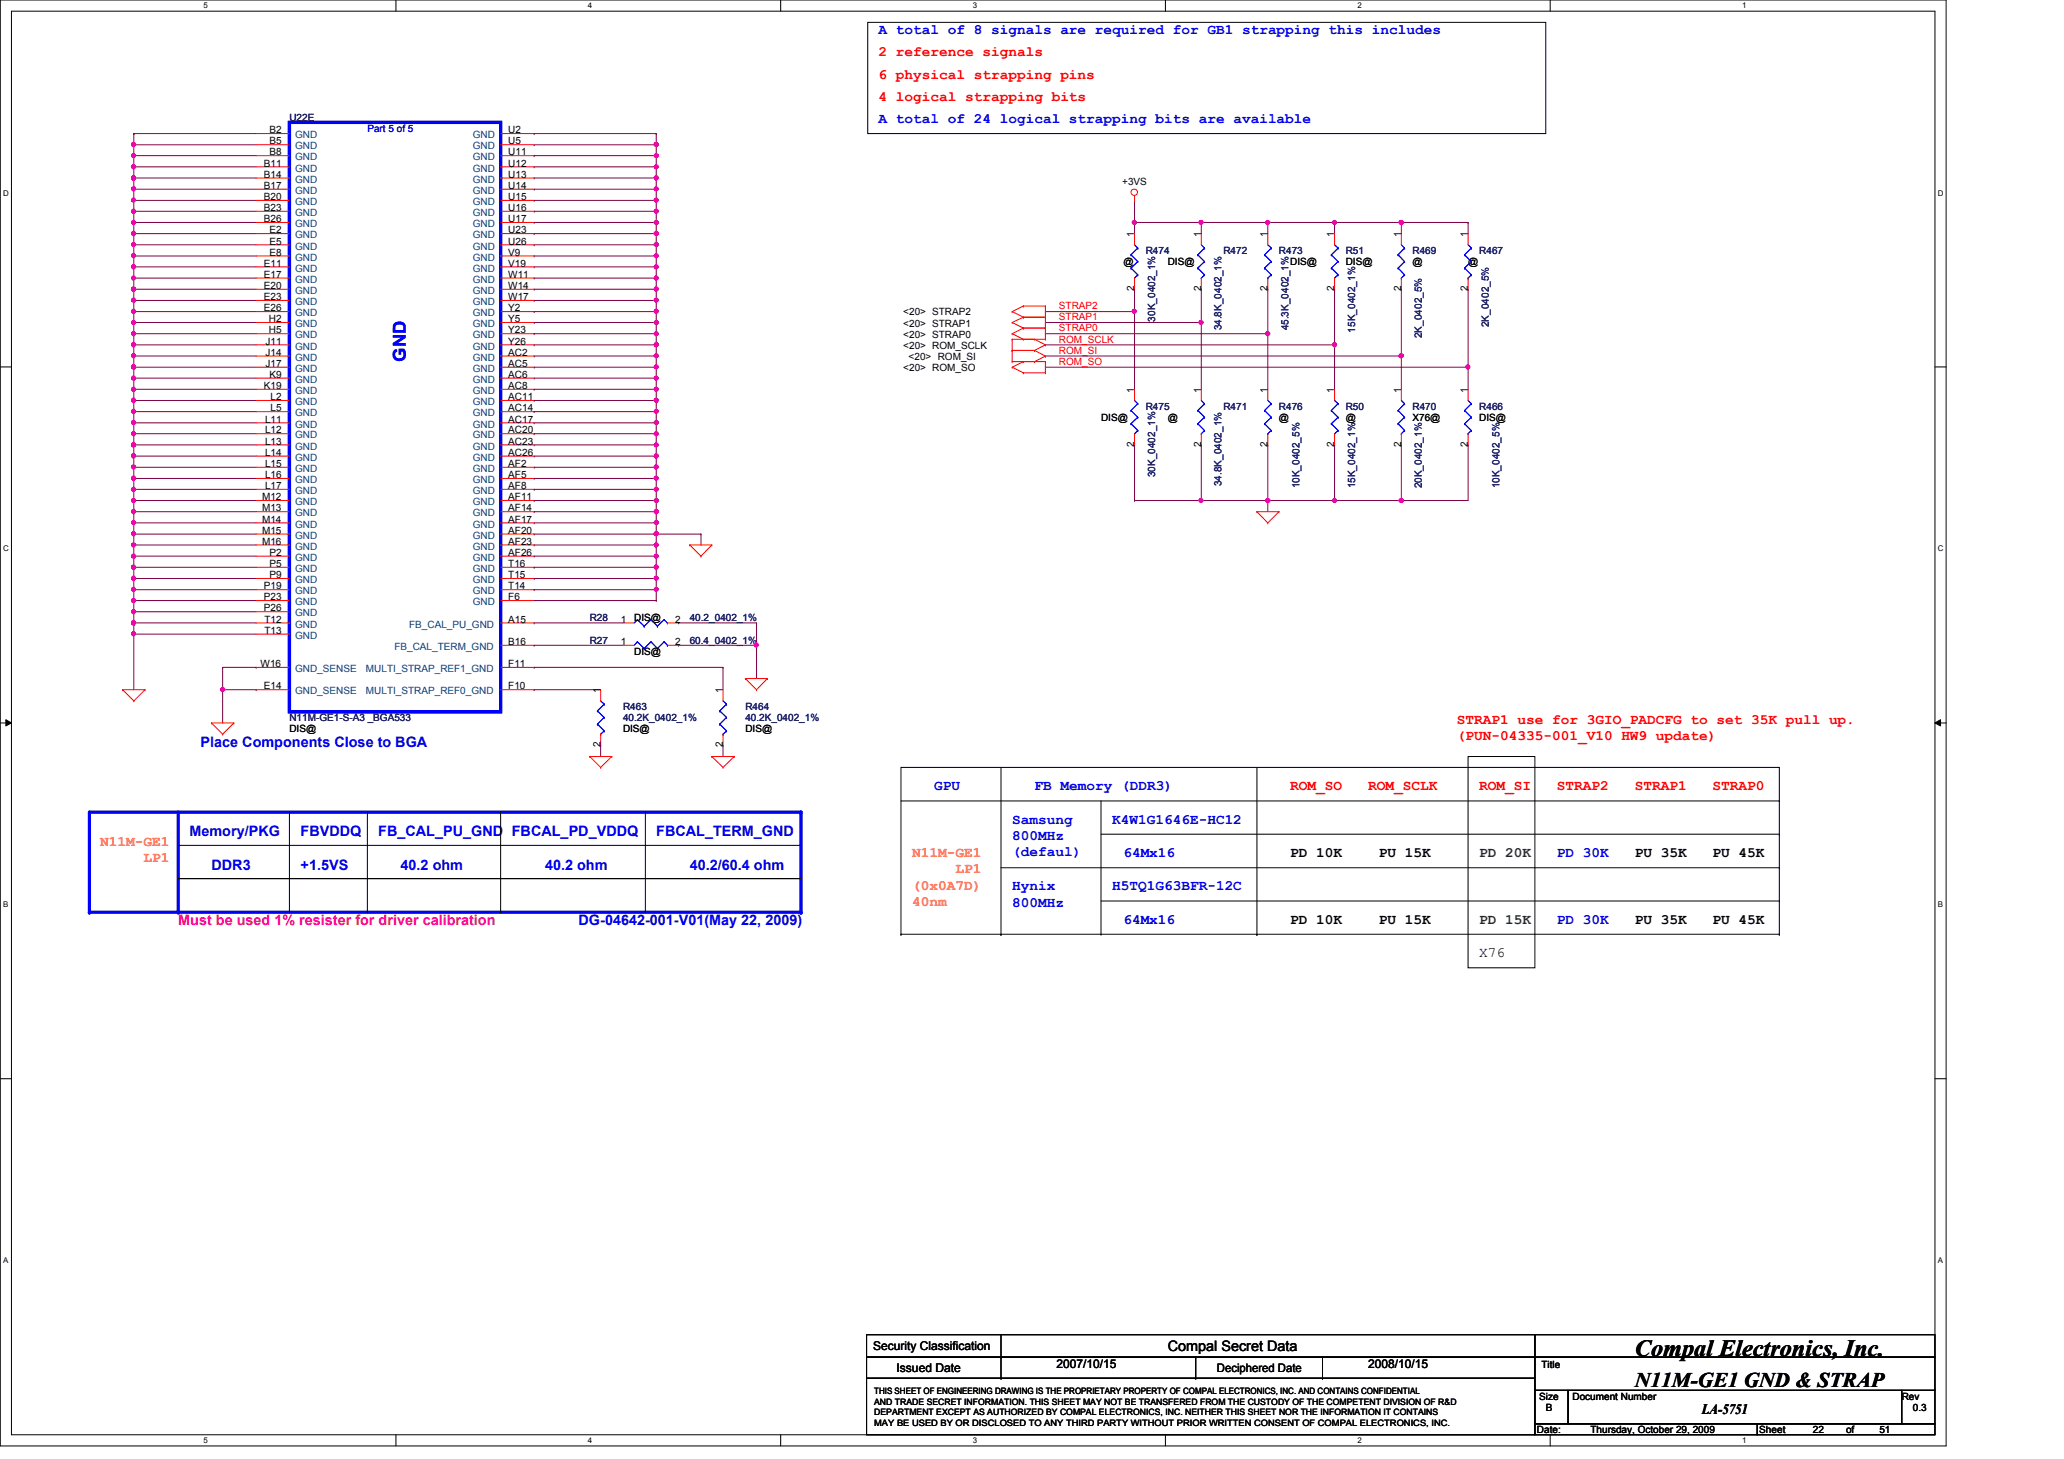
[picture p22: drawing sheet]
<svg xmlns="http://www.w3.org/2000/svg" width="297mm" height="210mm" viewBox="0 0 297 210" stroke-linecap="round" stroke-linejoin="round" font-family="sans-serif">
<defs><g id="words">
<text font-size="3.3" x="235.3" y="195.1">Compal Electronics, Inc.</text>
<text font-size="3" x="235.3" y="199.6">N11M-GE1 GND &amp; STRAP</text>
<text font-size="2.5" fill="#00f" x="58.4" y="52" transform="rotate(-90 58.4 52)">GND</text>
<g font-size="2.1" fill="#00f">
<text x="126.4" y="4.9">A total of 8 signals are required for GB1 strapping this includes</text>
<text x="126.4" y="17.7">A total of 24 logical strapping bits are available</text>
<text x="28.9" y="107.5">Place Components Close to BGA</text>
<text x="134.4" y="113.7">GPU</text>
<text x="148.9" y="113.7">FB Memory (DDR3)</text>
<text x="145.7" y="118.5">Samsung</text>
<text x="160.1" y="118.5">K4W1G1646E-HC12</text>
<text x="27.3" y="120.3">Memory/PKG</text>
<text x="30.4" y="125.1">DDR3</text>
<text x="43.3" y="120.3">FBVDDQ</text>
<text x="43.3" y="125.1">+1.5VS</text>
<text x="54.4" y="120.3">FB_CAL_PU_GND FBCAL_PD_VDDQ</text>
<text x="57.7" y="125.1">40.2 ohm</text>
<text x="78.4" y="125.1">40.2 ohm</text>
<text x="94.4" y="120.3">FBCAL_TERM_GND</text>
<text x="99.3" y="125.1">40.2/60.4 ohm</text>
<text x="145.7" y="120.9">800MHz</text>
<text x="145.7" y="123.2">(defaul)</text>
<text x="161.7" y="123.3">64Mx16</text>
<text x="224.1" y="123.3">PD 30K</text>
<text x="145.7" y="128.1">Hynix</text>
<text x="145.7" y="130.4">800MHz</text>
<text x="160.1" y="128.1">H5TQ1G63BFR-12C</text>
<text x="83.3" y="133.1">DG-04642-001-V01(May 22, 2009)</text>
<text x="161.7" y="132.9">64Mx16</text>
<text x="224.1" y="132.9">PD 30K</text>
</g>
<g font-size="2.1" fill="#f00">
<text x="126.4" y="8.1">2 reference signals</text>
<text x="126.4" y="11.3">6 physical strapping pins</text>
<text x="126.4" y="14.5">4 logical strapping bits</text>
<text x="209.7" y="104.1">STRAP1 use for 3GIO_PADCFG to set 35K pull up.</text>
<text x="209.7" y="106.4">(PUN-04335-001_V10 HW9 update)</text>
<text x="185.7" y="113.7">ROM_SO</text>
<text x="196.9" y="113.7">ROM_SCLK</text>
<text x="212.9" y="113.7">ROM_SI</text>
<text x="224.1" y="113.7">STRAP2</text>
<text x="235.3" y="113.7">STRAP1</text>
<text x="246.5" y="113.7">STRAP0</text>
</g>
<g font-size="2.1" fill="#ff8000">
<text x="14.4" y="121.7">N11M-GE1</text>
<text x="20.7" y="124">LP1</text>
<text x="131.3" y="123.3">N11M-GE1</text>
<text x="137.5" y="125.6">LP1</text>
<text x="131.3" y="128">(0x0A7D)</text>
<text x="131.3" y="130.3">40nm</text>
</g>
<g font-size="2.1">
<text x="185.7" y="123.3">PD 10K</text>
<text x="198.5" y="123.3">PU 15K</text>
<text x="235.3" y="123.3">PU 35K</text>
<text x="246.5" y="123.3">PU 45K</text>
<text x="185.7" y="132.9">PD 10K</text>
<text x="198.5" y="132.9">PU 15K</text>
<text x="212.9" y="137.6">X76</text>
<text x="235.3" y="132.9">PU 35K</text>
<text x="246.5" y="132.9">PU 45K</text>
<text x="168.1" y="194.4">Compal Secret Data</text>
<text x="244.9" y="203.5">LA-5751</text>
</g>
<g font-size="2.1" fill="#008000">
<text x="212.9" y="123.3">PD 20K</text>
<text x="212.9" y="132.9">PD 15K</text>
</g>
<text font-size="2.1" fill="#ff0080" x="25.7" y="133.1">Must be used 1% resister for driver calibration</text>
<g font-size="1.7">
<text x="125.7" y="194.3">Security Classification</text>
<text x="129" y="197.3">Issued Date</text>
<text x="152.1" y="196.8">2007/10/15</text>
<text x="175.1" y="197.4">Deciphered Date</text>
<text x="196.9" y="196.8">2008/10/15</text>
</g>
<g font-size="1.4" fill="#000080">
<text x="41.7" y="17.4">U22E</text>
<text x="164.9" y="36.6">R474</text>
<text x="176.1" y="36.6">R472</text>
<text x="184.1" y="36.6">R473</text>
<text x="193.7" y="36.6">R51</text>
<text x="203.3" y="36.6">R469</text>
<text x="212.9" y="36.6">R467</text>
<text x="166.2" y="46.3" transform="rotate(-90 166.2 46.3)">30K_0402_1%</text>
<text x="175.8" y="47.5" transform="rotate(-90 175.8 47.5)">34.8K_0402_1%</text>
<text x="185.4" y="47.5" transform="rotate(-90 185.4 47.5)">45.3K_0402_1%</text>
<text x="195" y="47.8" transform="rotate(-90 195 47.8)">15K_0402_1%</text>
<text x="214.2" y="47.1" transform="rotate(-90 214.2 47.1)">2K_0402_5%</text>
<text x="204.6" y="48.6" transform="rotate(-90 204.6 48.6)">2K_0402_5%</text>
<text x="164.9" y="59">R475</text>
<text x="176.1" y="59">R471</text>
<text x="184.1" y="59">R476</text>
<text x="193.7" y="59">R50</text>
<text x="203.3" y="59">R470</text>
<text x="212.9" y="59">R466</text>
<text x="166.2" y="68.7" transform="rotate(-90 166.2 68.7)">30K_0402_1%</text>
<text x="175.8" y="69.9" transform="rotate(-90 175.8 69.9)">34.8K_0402_1%</text>
<text x="187" y="70.3" transform="rotate(-90 187 70.3)">10K_0402_5%</text>
<text x="195" y="70.3" transform="rotate(-90 195 70.3)">15K_0402_1%</text>
<text x="204.6" y="70.3" transform="rotate(-90 204.6 70.3)">20K_0402_1%</text>
<text x="215.8" y="70.3" transform="rotate(-90 215.8 70.3)">10K_0402_5%</text>
<text x="84.9" y="89.4">R28</text>
<text x="99.3" y="89.4">40.2_0402_1%</text>
<text x="84.9" y="92.6">R27</text>
<text x="99.3" y="92.6">60.4_0402_1%</text>
<text x="41.7" y="103.8">N11M-GE1-S-A3 _BGA533</text>
<text x="89.7" y="102.2">R463</text>
<text x="89.7" y="103.8">40.2K_0402_1%</text>
<text x="107.3" y="102.2">R464</text>
<text x="107.3" y="103.8">40.2K_0402_1%</text>
</g>
<g font-size="1.4">
<text x="38" y="24">B11</text>
<text x="38.8" y="19.2">B2</text>
<text x="38.8" y="20.8">B5</text>
<text x="38.8" y="22.4">B8</text>
<text x="73.1" y="19.2">U2</text>
<text x="73.1" y="20.8">U5</text>
<text x="73.1" y="22.4">U11</text>
<text x="73.1" y="24">U12</text>
<text x="38" y="25.6">B14</text>
<text x="38" y="27.2">B17</text>
<text x="38" y="28.8">B20</text>
<text x="73.1" y="25.6">U13</text>
<text x="73.1" y="27.2">U14</text>
<text x="73.1" y="28.8">U15</text>
<text x="161.5" y="26.6">+3VS</text>
<text x="38" y="30.4">B23</text>
<text x="38" y="32">B26</text>
<text x="38.8" y="33.6">E2</text>
<text x="38.8" y="35.2">E5</text>
<text x="73.1" y="30.4">U16</text>
<text x="73.1" y="32">U17</text>
<text x="73.1" y="33.6">U23</text>
<text x="73.1" y="35.2">U26</text>
<text x="163.2" y="34.1" transform="rotate(-90 163.2 34.1)">1</text>
<text x="172.8" y="34.1" transform="rotate(-90 172.8 34.1)">1</text>
<text x="182.4" y="34.1" transform="rotate(-90 182.4 34.1)">1</text>
<text x="192" y="34.1" transform="rotate(-90 192 34.1)">1</text>
<text x="201.6" y="34.1" transform="rotate(-90 201.6 34.1)">1</text>
<text x="211.2" y="34.1" transform="rotate(-90 211.2 34.1)">1</text>
<text x="38" y="38.4">E11</text>
<text x="38" y="40">E17</text>
<text x="38" y="41.6">E20</text>
<text x="38.8" y="36.8">E8</text>
<text x="73.1" y="36.8">V9</text>
<text x="73.1" y="38.4">V19</text>
<text x="73.1" y="40">W11</text>
<text x="73.1" y="41.6">W14</text>
<text x="161.7" y="38.2">@</text>
<text x="163.2" y="41.9" transform="rotate(-90 163.2 41.9)">2</text>
<text x="168.1" y="38.2">DIS@</text>
<text x="172.8" y="41.9" transform="rotate(-90 172.8 41.9)">2</text>
<text x="182.4" y="41.9" transform="rotate(-90 182.4 41.9)">2</text>
<text x="185.7" y="38.2">DIS@</text>
<text x="192" y="41.9" transform="rotate(-90 192 41.9)">2</text>
<text x="193.7" y="38.2">DIS@</text>
<text x="201.6" y="41.9" transform="rotate(-90 201.6 41.9)">2</text>
<text x="203.3" y="38.2">@</text>
<text x="211.2" y="41.9" transform="rotate(-90 211.2 41.9)">2</text>
<text x="211.3" y="38.2">@</text>
<text x="38" y="43.2">E23</text>
<text x="38" y="44.8">E26</text>
<text x="38.7" y="46.4">H2</text>
<text x="38.7" y="48">H5</text>
<text x="73.1" y="43.2">W17</text>
<text x="73.1" y="44.8">Y2</text>
<text x="73.1" y="46.4">Y5</text>
<text x="73.1" y="48">Y23</text>
<text x="130" y="45.4">&lt;20&gt; STRAP2</text>
<text x="130" y="47">&lt;20&gt; STRAP1</text>
<text x="38.2" y="49.6">J11</text>
<text x="38.2" y="51.2">J14</text>
<text x="38.2" y="52.8">J17</text>
<text x="73.1" y="49.6">Y26</text>
<text x="73.1" y="51.2">AC2</text>
<text x="73.1" y="52.8">AC5</text>
<text x="130" y="48.6">&lt;20&gt; STRAP0</text>
<text x="130" y="53.4">&lt;20&gt; ROM_SO</text>
<text x="130" y="50.2">&lt;20&gt; ROM_SCLK</text>
<text x="130.8" y="51.8">&lt;20&gt; ROM_SI</text>
<text x="38" y="56">K19</text>
<text x="38.8" y="54.4">K9</text>
<text x="38.9" y="57.6">L2</text>
<text x="38.9" y="59.2">L5</text>
<text x="73.1" y="54.4">AC6</text>
<text x="73.1" y="56">AC8</text>
<text x="73.1" y="57.6">AC11</text>
<text x="73.1" y="59.2">AC14</text>
<text x="163.2" y="56.5" transform="rotate(-90 163.2 56.5)">1</text>
<text x="172.8" y="56.5" transform="rotate(-90 172.8 56.5)">1</text>
<text x="182.4" y="56.5" transform="rotate(-90 182.4 56.5)">1</text>
<text x="192" y="56.5" transform="rotate(-90 192 56.5)">1</text>
<text x="201.6" y="56.5" transform="rotate(-90 201.6 56.5)">1</text>
<text x="211.2" y="56.5" transform="rotate(-90 211.2 56.5)">1</text>
<text x="38.1" y="60.8">L11</text>
<text x="38.1" y="62.4">L12</text>
<text x="38.1" y="64">L13</text>
<text x="38.1" y="65.6">L14</text>
<text x="73.1" y="60.8">AC17</text>
<text x="73.1" y="62.4">AC20</text>
<text x="73.1" y="64">AC23</text>
<text x="73.1" y="65.6">AC26</text>
<text x="158.5" y="60.6">DIS@</text>
<text x="163.2" y="64.3" transform="rotate(-90 163.2 64.3)">2</text>
<text x="168.1" y="60.6">@</text>
<text x="172.8" y="64.3" transform="rotate(-90 172.8 64.3)">2</text>
<text x="182.4" y="64.3" transform="rotate(-90 182.4 64.3)">2</text>
<text x="184.1" y="60.6">@</text>
<text x="192" y="64.3" transform="rotate(-90 192 64.3)">2</text>
<text x="193.7" y="60.6">@</text>
<text x="201.6" y="64.3" transform="rotate(-90 201.6 64.3)">2</text>
<text x="203.3" y="60.6">X76@</text>
<text x="211.2" y="64.3" transform="rotate(-90 211.2 64.3)">2</text>
<text x="212.9" y="60.6">DIS@</text>
<text x="37.7" y="72">M12</text>
<text x="38.1" y="67.2">L15</text>
<text x="38.1" y="68.8">L16</text>
<text x="38.1" y="70.4">L17</text>
<text x="73.1" y="67.2">AF2</text>
<text x="73.1" y="68.8">AF5</text>
<text x="73.1" y="70.4">AF8</text>
<text x="73.1" y="72">AF11</text>
<text x="37.7" y="73.6">M13</text>
<text x="37.7" y="75.2">M14</text>
<text x="37.7" y="76.8">M15</text>
<text x="73.1" y="73.6">AF14</text>
<text x="73.1" y="75.2">AF17</text>
<text x="73.1" y="76.8">AF20</text>
<text x="37.7" y="78.4">M16</text>
<text x="38.8" y="80">P2</text>
<text x="38.8" y="81.6">P5</text>
<text x="38.8" y="83.2">P9</text>
<text x="73.1" y="83.2">T15</text>
<text x="73.1" y="81.6">T16</text>
<text x="73.1" y="78.4">AF23</text>
<text x="73.1" y="80">AF26</text>
<text x="38" y="84.8">P19</text>
<text x="38" y="86.4">P23</text>
<text x="38" y="88">P26</text>
<text x="38.1" y="89.6">T12</text>
<text x="73.1" y="84.8">T14</text>
<text x="73.1" y="89.6">A15</text>
<text x="73.1" y="86.4">F6</text>
<text x="89.4" y="89.6">1</text>
<text x="91.3" y="89.4">DIS@</text>
<text x="97.2" y="89.6">2</text>
<text x="37.5" y="96">W16</text>
<text x="38.1" y="91.2">T13</text>
<text x="73.1" y="92.8">B16</text>
<text x="73.1" y="96">F11</text>
<text x="89.4" y="92.8">1</text>
<text x="91.3" y="94.2">DIS@</text>
<text x="97.2" y="92.8">2</text>
<text x="38" y="99.2">E14</text>
<text x="73.1" y="99.2">F10</text>
<text x="86.4" y="99.7" transform="rotate(-90 86.4 99.7)">1</text>
<text x="104" y="99.7" transform="rotate(-90 104 99.7)">1</text>
<text x="41.7" y="105.4">DIS@</text>
<text x="86.4" y="107.5" transform="rotate(-90 86.4 107.5)">2</text>
<text x="89.7" y="105.4">DIS@</text>
<text x="104" y="107.5" transform="rotate(-90 104 107.5)">2</text>
<text x="107.3" y="105.4">DIS@</text>
<text x="221.8" y="196.8">Title</text>
<text x="221.5" y="201.4">Size</text>
<text x="222.5" y="203">B</text>
<text x="226.3" y="201.4">Document Number</text>
<text x="273.7" y="201.4">Rev</text>
<text x="275.3" y="203">0.3</text>
<text x="221.2" y="206.2">Date:</text>
<text x="228.9" y="206.2">Thursday, October 29, 2009</text>
<text x="253.2" y="206.2">Sheet</text>
<text x="260.9" y="206.2">22</text>
<text x="265.7" y="206.2">of</text>
<text x="270.5" y="206.2">51</text>
</g>
<g font-size="1.4" fill="#004080">
<text x="42.5" y="19.9">GND</text>
<text x="42.5" y="21.5">GND</text>
<text x="42.5" y="23.1">GND</text>
<text x="68" y="19.9">GND</text>
<text x="68" y="21.5">GND</text>
<text x="68" y="23.1">GND</text>
<text x="42.5" y="24.7">GND</text>
<text x="42.5" y="26.3">GND</text>
<text x="42.5" y="27.9">GND</text>
<text x="42.5" y="29.5">GND</text>
<text x="68" y="24.7">GND</text>
<text x="68" y="26.3">GND</text>
<text x="68" y="27.9">GND</text>
<text x="68" y="29.5">GND</text>
<text x="42.5" y="31.1">GND</text>
<text x="42.5" y="32.7">GND</text>
<text x="42.5" y="34.3">GND</text>
<text x="42.5" y="35.9">GND</text>
<text x="68" y="31.1">GND</text>
<text x="68" y="32.7">GND</text>
<text x="68" y="34.3">GND</text>
<text x="68" y="35.9">GND</text>
<text x="42.5" y="37.5">GND</text>
<text x="42.5" y="39.1">GND</text>
<text x="42.5" y="40.7">GND</text>
<text x="68" y="37.5">GND</text>
<text x="68" y="39.1">GND</text>
<text x="68" y="40.7">GND</text>
<text x="42.5" y="42.3">GND</text>
<text x="42.5" y="43.9">GND</text>
<text x="42.5" y="45.5">GND</text>
<text x="42.5" y="47.1">GND</text>
<text x="68" y="42.3">GND</text>
<text x="68" y="43.9">GND</text>
<text x="68" y="45.5">GND</text>
<text x="68" y="47.1">GND</text>
<text x="42.5" y="48.7">GND</text>
<text x="42.5" y="50.3">GND</text>
<text x="42.5" y="51.9">GND</text>
<text x="42.5" y="53.5">GND</text>
<text x="68" y="48.7">GND</text>
<text x="68" y="50.3">GND</text>
<text x="68" y="51.9">GND</text>
<text x="68" y="53.5">GND</text>
<text x="42.5" y="55.1">GND</text>
<text x="42.5" y="56.7">GND</text>
<text x="42.5" y="58.3">GND</text>
<text x="42.5" y="59.9">GND</text>
<text x="68" y="55.1">GND</text>
<text x="68" y="56.7">GND</text>
<text x="68" y="58.3">GND</text>
<text x="68" y="59.9">GND</text>
<text x="42.5" y="61.5">GND</text>
<text x="42.5" y="63.1">GND</text>
<text x="42.5" y="64.7">GND</text>
<text x="68" y="61.5">GND</text>
<text x="68" y="63.1">GND</text>
<text x="68" y="64.7">GND</text>
<text x="42.5" y="66.3">GND</text>
<text x="42.5" y="67.9">GND</text>
<text x="42.5" y="69.5">GND</text>
<text x="42.5" y="71.1">GND</text>
<text x="68" y="66.3">GND</text>
<text x="68" y="67.9">GND</text>
<text x="68" y="69.5">GND</text>
<text x="68" y="71.1">GND</text>
<text x="42.5" y="72.7">GND</text>
<text x="42.5" y="74.3">GND</text>
<text x="42.5" y="75.9">GND</text>
<text x="42.5" y="77.5">GND</text>
<text x="68" y="74.3">GND</text>
<text x="68" y="75.9">GND</text>
<text x="68" y="77.5">GND</text>
<text x="68" y="72.7">GND</text>
<text x="42.5" y="79.1">GND</text>
<text x="42.5" y="80.7">GND</text>
<text x="42.5" y="82.3">GND</text>
<text x="42.5" y="83.9">GND</text>
<text x="68" y="83.9">GND</text>
<text x="68" y="82.3">GND</text>
<text x="68" y="79.1">GND</text>
<text x="68" y="80.7">GND</text>
<text x="42.5" y="85.5">GND</text>
<text x="42.5" y="87.1">GND</text>
<text x="42.5" y="88.7">GND</text>
<text x="68" y="85.5">GND</text>
<text x="68" y="87.1">GND</text>
<text x="42.5" y="90.3">GND</text>
<text x="42.5" y="91.9">GND</text>
<text x="56.8" y="93.5">FB_CAL_TERM_GND</text>
<text x="58.9" y="90.3">FB_CAL_PU_GND</text>
<text x="42.5" y="99.9">GND_SENSE</text>
<text x="42.5" y="96.7">GND_SENSE</text>
<text x="52.7" y="99.9">MULTI_STRAP_REF0_GND</text>
<text x="52.7" y="96.7">MULTI_STRAP_REF1_GND</text>
</g>
<text font-size="1.4" fill="#00f" x="52.9" y="19">Part 5 of 5</text>
<g font-size="1.4" fill="#f00">
<text x="152.4" y="46.1">STRAP1</text>
<text x="152.4" y="44.5">STRAP2</text>
<text x="152.4" y="47.7">STRAP0</text>
<text x="152.4" y="52.5">ROM_SO</text>
<text x="152.4" y="50.9">ROM_SI</text>
<text x="152.4" y="49.3">ROM_SCLK</text>
</g>
<g font-size="1.3">
<text x="125.8" y="200.6">THIS SHEET OF ENGINEERING DRAWING IS THE PROPRIETARY PROPERTY OF COMPAL ELECTRONICS, INC. AND CONTAINS CONFIDENTIAL</text>
<text x="125.8" y="202.1">AND TRADE SECRET INFORMATION. THIS SHEET MAY NOT BE TRANSFERED FROM THE CUSTODY OF THE COMPETENT DIVISION OF R&amp;D</text>
<text x="125.8" y="203.6">DEPARTMENT EXCEPT AS AUTHORIZED BY COMPAL ELECTRONICS, INC. NEITHER THIS SHEET NOR THE INFORMATION IT CONTAINS</text>
<text x="125.8" y="205.1">MAY BE USED BY OR DISCLOSED TO ANY THIRD PARTY WITHOUT PRIOR WRITTEN CONSENT OF COMPAL ELECTRONICS, INC.</text>
</g>
<g font-size="1.1">
<text x="29.3" y="1.1">5</text>
<text x="84.6" y="1.1">4</text>
<text x="140" y="1.1">3</text>
<text x="195.4" y="1.1">2</text>
<text x="250.7" y="1.1">1</text>
<text x=".5" y="28.2">D</text>
<text x="278.9" y="28.2">D</text>
<text x=".5" y="79.3">C</text>
<text x="278.9" y="79.3">C</text>
<text x=".5" y="130.6">B</text>
<text x="278.9" y="130.6">B</text>
<text x=".5" y="181.7">A</text>
<text x="278.9" y="181.7">A</text>
<text x="29.3" y="207.6">5</text>
<text x="84.6" y="207.6">4</text>
<text x="140" y="207.6">3</text>
<text x="195.4" y="207.6">2</text>
<text x="250.7" y="207.6">1</text>
</g>
</g></defs>
<path d="M0 0h280.1v208h-280.1zM1.6 1.6h276.9v204.8h-276.9z" fill="none" stroke="#000" stroke-width=".14"/>
<g fill="#fff">
<path d="M29.3 .2h.6v1.2h-.6z"/>
<path d="M29.3 206.6h.6v1.2h-.6z"/>
</g>
<path d="M57 0v1.6M57 206.4v1.6" fill="none" stroke="#000" stroke-width=".14"/>
<g fill="#fff">
<path d="M84.6 .2h.6v1.2h-.6z"/>
<path d="M84.6 206.6h.6v1.2h-.6z"/>
</g>
<path d="M112.3 0v1.6M112.3 206.4v1.6" fill="none" stroke="#000" stroke-width=".14"/>
<g fill="#fff">
<path d="M140 .2h.6v1.2h-.6z"/>
<path d="M140 206.6h.6v1.2h-.6z"/>
</g>
<path d="M167.7 0v1.6M167.7 206.4v1.6" fill="none" stroke="#000" stroke-width=".14"/>
<g fill="#fff">
<path d="M195.4 .2h.6v1.2h-.6z"/>
<path d="M195.4 206.6h.6v1.2h-.6z"/>
</g>
<path d="M223.1 0v1.6M223.1 206.4v1.6" fill="none" stroke="#000" stroke-width=".14"/>
<g fill="#fff">
<path d="M250.7 .2h.6v1.2h-.6z"/>
<path d="M250.7 206.6h.6v1.2h-.6z"/>
<path d="M.5 27.2h.7v1.2h-.7z"/>
<path d="M278.9 27.2h.8v1.2h-.8z"/>
<path d="M.5 78.4h.7v1.1h-.7z"/>
<path d="M278.9 78.4h.8v1.1h-.8z"/>
</g>
<path d="M0 52.8h1.6M278.5 52.8h1.6" fill="none" stroke="#000" stroke-width=".14"/>
<g fill="#fff">
<path d="M.5 129.6h.7v1.2h-.7z"/>
<path d="M278.9 129.6h.7v1.2h-.7z"/>
</g>
<path d="M0 104h1.6M.8 103.5l.8 .5-.8 .4zM278.5 104l.8-.5v.9zM278.5 104h1.6" fill="none" stroke="#000" stroke-width=".14"/>
<path d="M.8 103.5l.8 .5-.8 .4zM278.5 104l.8-.5v.9z" fill="#000"/>
<g fill="#fff">
<path d="M.5 180.8h.7v1.1h-.7z"/>
<path d="M278.9 180.8h.7v1.1h-.7z"/>
</g>
<path d="M0 155.2h1.6M278.5 155.2h1.6" fill="none" stroke="#000" stroke-width=".14"/>
<path d="M94.4 32h.1M94.4 32v1.6" fill="none" stroke="#800040" stroke-width=".14"/>
<circle cx="94.4" cy="32" r=".3" fill="#f0f"/>
<circle cx="94.4" cy="32" r=".3" fill="none" stroke="#f0f" stroke-width=".14"/>
<path d="M94.4 46.4h.1M94.4 56h.1M94.4 46.4v1.6M94.4 56v1.6M94.4 65.6h.1M94.4 62.4h.1M94.4 62.4v1.6M94.4 65.6v1.6M94.4 81.6h.1M94.4 81.6v1.6" fill="none" stroke="#800040" stroke-width=".14"/>
<circle cx="94.4" cy="56" r=".3" fill="#f0f"/>
<circle cx="94.4" cy="56" r=".3" fill="none" stroke="#f0f" stroke-width=".14"/>
<g fill="none" stroke="#800040" stroke-width=".14">
<path d="M76.9 19.2h.1M76.9 19.2h17.5M76.9 20.8h.1M76.9 22.4h.1M76.9 24h.1M76.9 20.8h17.5M76.9 22.4h17.5M76.9 24h17.5M94.4 24h.1M94.4 24v1.6M76.9 70.4h.1M94.4 68.8h.1"/>
<path d="M94.4 68.8v1.6h-17.5"/>
</g>
<circle cx="94.4" cy="24" r=".3" fill="#f0f"/>
<circle cx="94.4" cy="24" r=".3" fill="none" stroke="#f0f" stroke-width=".14"/>
<g fill="none" stroke="#800040" stroke-width=".14">
<path d="M76.9 25.6h.1M76.9 27.2h.1M76.9 28.8h.1M76.9 30.4h.1M76.9 32h.1M76.9 33.6h.1M76.9 35.2h.1M76.9 25.6h17.5M76.9 27.2h17.5M76.9 28.8h17.5M76.9 30.4h17.5M76.9 32h17.5"/>
<path d="M76.9 33.6h17.5M76.9 35.2h17.5"/>
</g>
<circle cx="94.4" cy="35.2" r=".3" fill="#f0f"/>
<circle cx="94.4" cy="35.2" r=".3" fill="none" stroke="#f0f" stroke-width=".14"/>
<g fill="none" stroke="#800040" stroke-width=".14">
<path d="M76.9 36.8h.1M76.9 38.4h.1M76.9 36.8h17.5M76.9 38.4h17.5M76.9 40h.1M76.9 41.6h.1M76.9 43.2h.1M76.9 44.8h.1M76.9 46.4h.1M76.9 40h17.5M76.9 41.6h17.5M76.9 43.2h17.5"/>
<path d="M76.9 44.8h17.5M76.9 46.4h17.5"/>
</g>
<circle cx="94.4" cy="46.4" r=".3" fill="#f0f"/>
<circle cx="94.4" cy="46.4" r=".3" fill="none" stroke="#f0f" stroke-width=".14"/>
<path d="M76.9 51.2h.1M76.9 51.2h17.5" fill="none" stroke="#800040" stroke-width=".14"/>
<circle cx="94.4" cy="51.2" r=".3" fill="#f0f"/>
<circle cx="94.4" cy="51.2" r=".3" fill="none" stroke="#f0f" stroke-width=".14"/>
<path d="M76.9 49.6h.1M76.9 49.6h17.5" fill="none" stroke="#800040" stroke-width=".14"/>
<circle cx="94.4" cy="49.6" r=".31" fill="#f0f"/>
<circle cx="94.4" cy="49.6" r=".31" fill="none" stroke="#f0f" stroke-width=".14"/>
<path d="M76.9 56h.1M76.9 54.4h.1M76.9 52.8h.1M76.9 57.6h.1M76.9 59.2h.1M76.9 56h17.5M76.9 54.4h17.5M76.9 52.8h17.5M76.9 57.6h17.5M76.9 59.2h17.5" fill="none" stroke="#800040" stroke-width=".14"/>
<circle cx="94.4" cy="59.2" r=".3" fill="#f0f"/>
<circle cx="94.4" cy="59.2" r=".3" fill="none" stroke="#f0f" stroke-width=".14"/>
<path d="M76.9 60.8h.1M76.9 62.4h.1M76.9 60.8h17.5M76.9 62.4h17.5" fill="none" stroke="#800040" stroke-width=".14"/>
<circle cx="94.4" cy="62.4" r=".3" fill="#f0f"/>
<circle cx="94.4" cy="62.4" r=".3" fill="none" stroke="#f0f" stroke-width=".14"/>
<path d="M76.9 64h.1M76.9 65.6h.1M76.9 64h17.5M76.9 65.6h17.5" fill="none" stroke="#800040" stroke-width=".14"/>
<circle cx="94.4" cy="65.6" r=".31" fill="#f0f"/>
<circle cx="94.4" cy="65.6" r=".31" fill="none" stroke="#f0f" stroke-width=".14"/>
<path d="M76.9 72h.1M76.9 68.8h.1M76.9 72h17.5M76.9 68.8h17.5" fill="none" stroke="#800040" stroke-width=".14"/>
<circle cx="94.4" cy="68.8" r=".3" fill="#f0f"/>
<circle cx="94.4" cy="68.8" r=".3" fill="none" stroke="#f0f" stroke-width=".14"/>
<path d="M76.9 67.2h.1M76.9 67.2h17.5" fill="none" stroke="#800040" stroke-width=".14"/>
<circle cx="94.4" cy="67.2" r=".3" fill="#f0f"/>
<circle cx="94.4" cy="67.2" r=".3" fill="none" stroke="#f0f" stroke-width=".14"/>
<path d="M76.9 75.2h.1M76.9 73.6h.1M76.9 75.2h17.5M76.9 73.6h17.5M94.4 76.8h.1M94.4 76.8h6.5" fill="none" stroke="#800040" stroke-width=".14"/>
<circle cx="94.4" cy="76.8" r=".3" fill="#f0f"/>
<circle cx="94.4" cy="76.8" r=".3" fill="none" stroke="#f0f" stroke-width=".14"/>
<path d="M76.9 83.2h.1M76.9 83.2h17.5" fill="none" stroke="#800040" stroke-width=".14"/>
<circle cx="94.4" cy="83.2" r=".3" fill="#f0f"/>
<circle cx="94.4" cy="83.2" r=".3" fill="none" stroke="#f0f" stroke-width=".14"/>
<path d="M76.9 81.6h.1M76.9 81.6h17.5" fill="none" stroke="#800040" stroke-width=".14"/>
<circle cx="94.4" cy="81.6" r=".31" fill="#f0f"/>
<circle cx="94.4" cy="81.6" r=".31" fill="none" stroke="#f0f" stroke-width=".14"/>
<path d="M94.4 19.2h.1M94.4 19.2v1.6M76.9 78.4h.1M76.9 76.8h.1M76.9 78.4h17.5M76.9 76.8h17.5M76.9 80h.1M76.9 80h17.5" fill="none" stroke="#800040" stroke-width=".14"/>
<circle cx="94.4" cy="20.8" r=".3" fill="#f0f"/>
<circle cx="94.4" cy="20.8" r=".3" fill="none" stroke="#f0f" stroke-width=".14"/>
<path d="M94.4 27.2h.1M94.4 27.2v1.6" fill="none" stroke="#800040" stroke-width=".14"/>
<circle cx="94.4" cy="27.2" r=".3" fill="#f0f"/>
<circle cx="94.4" cy="27.2" r=".3" fill="none" stroke="#f0f" stroke-width=".14"/>
<path d="M94.4 73.6h.1M94.4 73.6v1.6M100.9 76.8h.1M100.9 76.8v1.6" fill="none" stroke="#800040" stroke-width=".14"/>
<circle cx="94.4" cy="73.6" r=".31" fill="#f0f"/>
<circle cx="94.4" cy="73.6" r=".31" fill="none" stroke="#f0f" stroke-width=".14"/>
<path d="M94.4 75.2h.1M94.4 75.2v1.6" fill="none" stroke="#800040" stroke-width=".14"/>
<circle cx="94.4" cy="75.2" r=".3" fill="#f0f"/>
<circle cx="94.4" cy="75.2" r=".3" fill="none" stroke="#f0f" stroke-width=".14"/>
<path d="M94.4 72h.1M94.4 72v1.6" fill="none" stroke="#800040" stroke-width=".14"/>
<circle cx="94.4" cy="72" r=".3" fill="#f0f"/>
<circle cx="94.4" cy="72" r=".3" fill="none" stroke="#f0f" stroke-width=".14"/>
<path d="M94.4 70.4h.1M94.4 70.4v1.6" fill="none" stroke="#800040" stroke-width=".14"/>
<circle cx="94.4" cy="70.4" r=".3" fill="#f0f"/>
<circle cx="94.4" cy="70.4" r=".3" fill="none" stroke="#f0f" stroke-width=".14"/>
<path d="M94.4 28.8h.1M94.4 28.8v1.6" fill="none" stroke="#800040" stroke-width=".14"/>
<circle cx="94.4" cy="28.8" r=".3" fill="#f0f"/>
<circle cx="94.4" cy="28.8" r=".3" fill="none" stroke="#f0f" stroke-width=".14"/>
<path d="M94.4 54.4h.1M94.4 54.4v1.6" fill="none" stroke="#800040" stroke-width=".14"/>
<circle cx="94.4" cy="54.4" r=".3" fill="#f0f"/>
<circle cx="94.4" cy="54.4" r=".3" fill="none" stroke="#f0f" stroke-width=".14"/>
<path d="M94.4 30.4h.1M94.4 30.4v1.6" fill="none" stroke="#800040" stroke-width=".14"/>
<circle cx="94.4" cy="30.4" r=".3" fill="#f0f"/>
<circle cx="94.4" cy="30.4" r=".3" fill="none" stroke="#f0f" stroke-width=".14"/>
<path d="M94.4 59.2h.1M94.4 59.2v1.6M94.4 76.8h.1M94.4 76.8v1.6" fill="none" stroke="#800040" stroke-width=".14"/>
<circle cx="94.4" cy="76.8" r=".3" fill="#f0f"/>
<circle cx="94.4" cy="76.8" r=".3" fill="none" stroke="#f0f" stroke-width=".14"/>
<path d="M94.4 43.2h.1M94.4 43.2v1.6" fill="none" stroke="#800040" stroke-width=".14"/>
<circle cx="94.4" cy="43.2" r=".3" fill="#f0f"/>
<circle cx="94.4" cy="43.2" r=".3" fill="none" stroke="#f0f" stroke-width=".14"/>
<path d="M94.4 41.6h.1M94.4 41.6v1.6" fill="none" stroke="#800040" stroke-width=".14"/>
<circle cx="94.4" cy="41.6" r=".31" fill="#f0f"/>
<circle cx="94.4" cy="41.6" r=".31" fill="none" stroke="#f0f" stroke-width=".14"/>
<path d="M94.4 51.2h.1M94.4 52.8h.1M94.4 51.2v3.2" fill="none" stroke="#800040" stroke-width=".14"/>
<circle cx="94.4" cy="52.8" r=".3" fill="#f0f"/>
<circle cx="94.4" cy="52.8" r=".3" fill="none" stroke="#f0f" stroke-width=".14"/>
<path d="M94.4 25.6h.1M94.4 25.6v1.6" fill="none" stroke="#800040" stroke-width=".14"/>
<circle cx="94.4" cy="25.6" r=".31" fill="#f0f"/>
<circle cx="94.4" cy="25.6" r=".31" fill="none" stroke="#f0f" stroke-width=".14"/>
<path d="M94.4 78.4h.1M94.4 78.4v1.6" fill="none" stroke="#800040" stroke-width=".14"/>
<circle cx="94.4" cy="78.4" r=".3" fill="#f0f"/>
<circle cx="94.4" cy="78.4" r=".3" fill="none" stroke="#f0f" stroke-width=".14"/>
<path d="M94.4 40h.1M94.4 40v1.6" fill="none" stroke="#800040" stroke-width=".14"/>
<circle cx="94.4" cy="40" r=".3" fill="#f0f"/>
<circle cx="94.4" cy="40" r=".3" fill="none" stroke="#f0f" stroke-width=".14"/>
<path d="M94.4 38.4h.1M94.4 38.4v1.6" fill="none" stroke="#800040" stroke-width=".14"/>
<circle cx="94.4" cy="38.4" r=".3" fill="#f0f"/>
<circle cx="94.4" cy="38.4" r=".3" fill="none" stroke="#f0f" stroke-width=".14"/>
<path d="M94.4 20.8h.1M94.4 20.8v1.6" fill="none" stroke="#800040" stroke-width=".14"/>
<circle cx="94.4" cy="20.8" r=".3" fill="#f0f"/>
<circle cx="94.4" cy="20.8" r=".3" fill="none" stroke="#f0f" stroke-width=".14"/>
<path d="M76.9 48h.1M76.9 48h17.5" fill="none" stroke="#800040" stroke-width=".14"/>
<circle cx="94.4" cy="48" r=".3" fill="#f0f"/>
<circle cx="94.4" cy="48" r=".3" fill="none" stroke="#f0f" stroke-width=".14"/>
<path d="M94.4 60.8h.1M94.4 60.8v1.6" fill="none" stroke="#800040" stroke-width=".14"/>
<circle cx="94.4" cy="60.8" r=".3" fill="#f0f"/>
<circle cx="94.4" cy="60.8" r=".3" fill="none" stroke="#f0f" stroke-width=".14"/>
<path d="M94.4 57.6h.1M94.4 57.6v1.6" fill="none" stroke="#800040" stroke-width=".14"/>
<circle cx="94.4" cy="57.6" r=".31" fill="#f0f"/>
<circle cx="94.4" cy="57.6" r=".31" fill="none" stroke="#f0f" stroke-width=".14"/>
<path d="M94.4 49.6h.1M94.4 49.6v1.6M94.4 80h.1M94.4 80v1.6" fill="none" stroke="#800040" stroke-width=".14"/>
<circle cx="94.4" cy="80" r=".3" fill="#f0f"/>
<circle cx="94.4" cy="80" r=".3" fill="none" stroke="#f0f" stroke-width=".14"/>
<path d="M94.4 64h.1M94.4 64v1.6" fill="none" stroke="#800040" stroke-width=".14"/>
<circle cx="94.4" cy="64" r=".3" fill="#f0f"/>
<circle cx="94.4" cy="64" r=".3" fill="none" stroke="#f0f" stroke-width=".14"/>
<path d="M94.4 48h.1M94.4 44.8h.1M94.4 44.8v1.6M94.4 48v1.6" fill="none" stroke="#800040" stroke-width=".14"/>
<circle cx="94.4" cy="44.8" r=".3" fill="#f0f"/>
<circle cx="94.4" cy="44.8" r=".3" fill="none" stroke="#f0f" stroke-width=".14"/>
<path d="M94.4 22.4h.1M94.4 22.4v1.6" fill="none" stroke="#800040" stroke-width=".14"/>
<circle cx="94.4" cy="22.4" r=".3" fill="#f0f"/>
<circle cx="94.4" cy="22.4" r=".3" fill="none" stroke="#f0f" stroke-width=".14"/>
<path d="M94.4 36.8h.1M94.4 36.8v1.6M94.4 67.2h.1M94.4 67.2v1.6" fill="none" stroke="#800040" stroke-width=".14"/>
<circle cx="94.4" cy="36.8" r=".3" fill="#f0f"/>
<circle cx="94.4" cy="36.8" r=".3" fill="none" stroke="#f0f" stroke-width=".14"/>
<path d="M94.4 35.2h.1M94.4 33.6h.1M94.4 33.6v3.2" fill="none" stroke="#800040" stroke-width=".14"/>
<circle cx="94.4" cy="33.6" r=".31" fill="#f0f"/>
<circle cx="94.4" cy="33.6" r=".31" fill="none" stroke="#f0f" stroke-width=".14"/>
<path d="M108.9 92.8h.1M108.9 92.8v4.8" fill="none" stroke="#800040" stroke-width=".14"/>
<circle cx="108.8" cy="92.8" r=".3" fill="#f0f"/>
<circle cx="108.8" cy="92.8" r=".3" fill="none" stroke="#f0f" stroke-width=".14"/>
<path d="M201.7 51.2h.1M201.7 51.2v4.8M76.9 89.6h.1M76.9 92.8h.1M76.9 89.6h12.8M76.9 92.8h12.8M97.7 89.6h.1M97.7 92.8h.1M97.7 89.6h11.2M108.9 89.6h.1M108.9 89.6v3.2h-11.2" fill="none" stroke="#800040" stroke-width=".14"/>
<circle cx="201.7" cy="51.2" r=".31" fill="#f0f"/>
<circle cx="201.7" cy="51.2" r=".31" fill="none" stroke="#f0f" stroke-width=".14"/>
<path d="M172.9 32h.1M172.9 32h9.6" fill="none" stroke="#800040" stroke-width=".14"/>
<circle cx="182.5" cy="32" r=".3" fill="#f0f"/>
<circle cx="182.5" cy="32" r=".3" fill="none" stroke="#f0f" stroke-width=".14"/>
<circle cx="172.8" cy="32" r=".3" fill="#f0f"/>
<circle cx="172.8" cy="32" r=".3" fill="none" stroke="#f0f" stroke-width=".14"/>
<path d="M163.3 28.8h.1M163.3 28.8v3.2M182.5 32h.1M182.5 32v1.6M201.7 32h.1M201.7 32h9.6M182.5 72h.1M182.5 72v1.6" fill="none" stroke="#800040" stroke-width=".14"/>
<circle cx="201.7" cy="32" r=".31" fill="#f0f"/>
<circle cx="201.7" cy="32" r=".31" fill="none" stroke="#f0f" stroke-width=".14"/>
<path d="M192.1 49.6h.1M192.1 49.6v6.4" fill="none" stroke="#800040" stroke-width=".14"/>
<circle cx="192.1" cy="49.6" r=".31" fill="#f0f"/>
<circle cx="192.1" cy="49.6" r=".31" fill="none" stroke="#f0f" stroke-width=".14"/>
<path d="M192.1 32h.1M192.1 32h9.6M201.7 32h.1M201.7 32v1.6M211.3 32h.1M211.3 32v1.6" fill="none" stroke="#800040" stroke-width=".14"/>
<circle cx="192.1" cy="32" r=".3" fill="#f0f"/>
<circle cx="192.1" cy="32" r=".3" fill="none" stroke="#f0f" stroke-width=".14"/>
<path d="M192.1 32h.1M192.1 32v1.6M182.5 72h.1M182.5 72h9.6" fill="none" stroke="#800040" stroke-width=".14"/>
<circle cx="192.1" cy="72" r=".3" fill="#f0f"/>
<circle cx="192.1" cy="72" r=".3" fill="none" stroke="#f0f" stroke-width=".14"/>
<circle cx="182.5" cy="72" r=".3" fill="#f0f"/>
<circle cx="182.5" cy="72" r=".3" fill="none" stroke="#f0f" stroke-width=".14"/>
<path d="M172.9 46.4h.1M172.9 46.4v9.6M192.1 41.6h.1M192.1 41.6v8M172.9 64h.1M172.9 64v8" fill="none" stroke="#800040" stroke-width=".14"/>
<circle cx="172.8" cy="72" r=".3" fill="#f0f"/>
<circle cx="172.8" cy="72" r=".3" fill="none" stroke="#f0f" stroke-width=".14"/>
<path d="M172.9 72h.1M172.9 72h9.6" fill="none" stroke="#800040" stroke-width=".14"/>
<circle cx="182.5" cy="72" r=".3" fill="#f0f"/>
<circle cx="182.5" cy="72" r=".3" fill="none" stroke="#f0f" stroke-width=".14"/>
<path d="M150.4 46.4h.1M150.4 46.4h22.5" fill="none" stroke="#800040" stroke-width=".14"/>
<circle cx="172.8" cy="46.4" r=".3" fill="#f0f"/>
<circle cx="172.8" cy="46.4" r=".3" fill="none" stroke="#f0f" stroke-width=".14"/>
<path d="M163.3 32h.1M163.3 32v1.6M182.5 32h.1M182.5 32h9.6M150.4 44.8h.1M150.4 44.8h12.9M192.1 72h.1M192.1 64h.1M192.1 64v8M201.7 64h.1M201.7 64v8h-9.6" fill="none" stroke="#800040" stroke-width=".14"/>
<circle cx="163.2" cy="44.8" r=".3" fill="#f0f"/>
<circle cx="163.2" cy="44.8" r=".3" fill="none" stroke="#f0f" stroke-width=".14"/>
<path d="M150.4 52.8h.1M150.4 51.2h.1M150.4 49.6h.1M150.4 52.8h60.9M150.4 49.6h41.7M163.3 41.6h.1M163.3 41.6v3.2M201.7 41.6h.1M201.7 41.6v9.6h-51.3M211.3 52.8h.1M211.3 52.8v3.2" fill="none" stroke="#800040" stroke-width=".14"/>
<circle cx="211.2" cy="52.8" r=".3" fill="#f0f"/>
<circle cx="211.2" cy="52.8" r=".3" fill="none" stroke="#f0f" stroke-width=".14"/>
<path d="M150.4 48h.1M150.4 48h32.1" fill="none" stroke="#800040" stroke-width=".14"/>
<circle cx="182.5" cy="48" r=".3" fill="#f0f"/>
<circle cx="182.5" cy="48" r=".3" fill="none" stroke="#f0f" stroke-width=".14"/>
<path d="M163.3 32h.1M163.3 32h9.6M172.9 32h.1M172.9 32v1.6M163.3 44.8h.1M163.3 44.8v11.2M182.5 41.6h.1M182.5 41.6v6.4M163.3 64h.1M163.3 72h.1M163.3 64v8M163.3 72h9.6" fill="none" stroke="#800040" stroke-width=".14"/>
<circle cx="163.2" cy="32" r=".3" fill="#f0f"/>
<circle cx="163.2" cy="32" r=".3" fill="none" stroke="#f0f" stroke-width=".14"/>
<path d="M172.9 41.6h.1M172.9 41.6v4.8M182.5 48h.1M182.5 48v8M182.5 64h.1M182.5 64v8M201.7 72h.1M211.3 64h.1M211.3 64v8h-9.6" fill="none" stroke="#800040" stroke-width=".14"/>
<circle cx="201.7" cy="72" r=".31" fill="#f0f"/>
<circle cx="201.7" cy="72" r=".31" fill="none" stroke="#f0f" stroke-width=".14"/>
<path d="M211.3 41.6h.1M211.3 41.6v11.2M76.9 84.8h.1M76.9 84.8h17.5" fill="none" stroke="#800040" stroke-width=".14"/>
<circle cx="94.4" cy="84.8" r=".3" fill="#f0f"/>
<circle cx="94.4" cy="84.8" r=".3" fill="none" stroke="#f0f" stroke-width=".14"/>
<path d="M19.3 38.4h.1M19.3 32h.1M19.3 32v1.6M19.3 38.4v1.6M94.4 83.2h.1M94.4 83.2v1.6" fill="none" stroke="#800040" stroke-width=".14"/>
<circle cx="19.2" cy="32" r=".3" fill="#f0f"/>
<circle cx="19.2" cy="32" r=".3" fill="none" stroke="#f0f" stroke-width=".14"/>
<path d="M19.3 44.8h.1M19.3 44.8v1.6" fill="none" stroke="#800040" stroke-width=".14"/>
<circle cx="19.2" cy="44.8" r=".3" fill="#f0f"/>
<circle cx="19.2" cy="44.8" r=".3" fill="none" stroke="#f0f" stroke-width=".14"/>
<path d="M19.3 86.4h.1M19.3 86.4v1.6" fill="none" stroke="#800040" stroke-width=".14"/>
<circle cx="19.2" cy="86.4" r=".3" fill="#f0f"/>
<circle cx="19.2" cy="86.4" r=".3" fill="none" stroke="#f0f" stroke-width=".14"/>
<path d="M19.3 80h.1M19.3 80v1.6" fill="none" stroke="#800040" stroke-width=".14"/>
<circle cx="19.2" cy="80" r=".3" fill="#f0f"/>
<circle cx="19.2" cy="80" r=".3" fill="none" stroke="#f0f" stroke-width=".14"/>
<path d="M19.3 89.6h.1M19.3 89.6v1.6" fill="none" stroke="#800040" stroke-width=".14"/>
<circle cx="19.2" cy="89.6" r=".31" fill="#f0f"/>
<circle cx="19.2" cy="89.6" r=".31" fill="none" stroke="#f0f" stroke-width=".14"/>
<path d="M19.3 64h.1M19.3 64v1.6" fill="none" stroke="#800040" stroke-width=".14"/>
<circle cx="19.2" cy="64" r=".3" fill="#f0f"/>
<circle cx="19.2" cy="64" r=".3" fill="none" stroke="#f0f" stroke-width=".14"/>
<path d="M19.3 60.8h.1M19.3 60.8v1.6" fill="none" stroke="#800040" stroke-width=".14"/>
<circle cx="19.2" cy="60.8" r=".3" fill="#f0f"/>
<circle cx="19.2" cy="60.8" r=".3" fill="none" stroke="#f0f" stroke-width=".14"/>
<path d="M19.3 56h.1M19.3 56v1.6" fill="none" stroke="#800040" stroke-width=".14"/>
<circle cx="19.2" cy="56" r=".3" fill="#f0f"/>
<circle cx="19.2" cy="56" r=".3" fill="none" stroke="#f0f" stroke-width=".14"/>
<path d="M19.3 22.4h.1M19.3 22.4v1.6" fill="none" stroke="#800040" stroke-width=".14"/>
<circle cx="19.2" cy="22.4" r=".3" fill="#f0f"/>
<circle cx="19.2" cy="22.4" r=".3" fill="none" stroke="#f0f" stroke-width=".14"/>
<path d="M19.3 19.2h.1M19.3 19.2h17.6M19.3 20.8h.1M19.3 22.4h.1M19.3 24h.1M19.3 20.8h17.6M19.3 22.4h17.6M19.3 24h17.6M19.3 70.4h.1M19.3 68.8h.1M19.3 70.4h17.6M19.3 68.8v1.6" fill="none" stroke="#800040" stroke-width=".14"/>
<circle cx="19.2" cy="24" r=".3" fill="#f0f"/>
<circle cx="19.2" cy="24" r=".3" fill="none" stroke="#f0f" stroke-width=".14"/>
<path d="M19.3 25.6h.1M19.3 25.6h17.6" fill="none" stroke="#800040" stroke-width=".14"/>
<circle cx="19.2" cy="25.6" r=".31" fill="#f0f"/>
<circle cx="19.2" cy="25.6" r=".31" fill="none" stroke="#f0f" stroke-width=".14"/>
<path d="M19.3 27.2h.1M19.3 28.8h.1M19.3 30.4h.1M19.3 32h.1M19.3 33.6h.1M19.3 35.2h.1M19.3 27.2h17.6M19.3 28.8h17.6M19.3 30.4h17.6M19.3 32h17.6M19.3 33.6h17.6M19.3 35.2h17.6" fill="none" stroke="#800040" stroke-width=".14"/>
<circle cx="19.2" cy="35.2" r=".3" fill="#f0f"/>
<circle cx="19.2" cy="35.2" r=".3" fill="none" stroke="#f0f" stroke-width=".14"/>
<path d="M19.3 36.8h.1M19.3 36.8h17.6" fill="none" stroke="#800040" stroke-width=".14"/>
<circle cx="19.2" cy="36.8" r=".3" fill="#f0f"/>
<circle cx="19.2" cy="36.8" r=".3" fill="none" stroke="#f0f" stroke-width=".14"/>
<path d="M19.3 38.4h.1M19.3 38.4h17.6" fill="none" stroke="#800040" stroke-width=".14"/>
<circle cx="19.2" cy="38.4" r=".3" fill="#f0f"/>
<circle cx="19.2" cy="38.4" r=".3" fill="none" stroke="#f0f" stroke-width=".14"/>
<path d="M19.3 41.6h.1M19.3 43.2h.1M19.3 44.8h.1M19.3 46.4h.1M19.3 41.6h17.6M19.3 43.2h17.6M19.3 44.8h17.6M19.3 46.4h17.6" fill="none" stroke="#800040" stroke-width=".14"/>
<circle cx="19.2" cy="46.4" r=".3" fill="#f0f"/>
<circle cx="19.2" cy="46.4" r=".3" fill="none" stroke="#f0f" stroke-width=".14"/>
<path d="M19.3 51.2h.1M19.3 51.2h17.6" fill="none" stroke="#800040" stroke-width=".14"/>
<circle cx="19.2" cy="51.2" r=".3" fill="#f0f"/>
<circle cx="19.2" cy="51.2" r=".3" fill="none" stroke="#f0f" stroke-width=".14"/>
<path d="M19.3 49.6h.1M19.3 49.6h17.6" fill="none" stroke="#800040" stroke-width=".14"/>
<circle cx="19.2" cy="49.6" r=".31" fill="#f0f"/>
<circle cx="19.2" cy="49.6" r=".31" fill="none" stroke="#f0f" stroke-width=".14"/>
<path d="M19.3 56h.1M19.3 54.4h.1M19.3 52.8h.1M19.3 56h17.6M19.3 54.4h17.6M19.3 52.8h17.6" fill="none" stroke="#800040" stroke-width=".14"/>
<circle cx="19.2" cy="52.8" r=".3" fill="#f0f"/>
<circle cx="19.2" cy="52.8" r=".3" fill="none" stroke="#f0f" stroke-width=".14"/>
<path d="M19.3 57.6h.1M19.3 59.2h.1M19.3 57.6h17.6M19.3 59.2h17.6" fill="none" stroke="#800040" stroke-width=".14"/>
<circle cx="19.2" cy="59.2" r=".3" fill="#f0f"/>
<circle cx="19.2" cy="59.2" r=".3" fill="none" stroke="#f0f" stroke-width=".14"/>
<path d="M19.3 60.8h.1M19.3 60.8h17.6" fill="none" stroke="#800040" stroke-width=".14"/>
<circle cx="19.2" cy="60.8" r=".3" fill="#f0f"/>
<circle cx="19.2" cy="60.8" r=".3" fill="none" stroke="#f0f" stroke-width=".14"/>
<path d="M19.3 62.4h.1M19.3 62.4h17.6" fill="none" stroke="#800040" stroke-width=".14"/>
<circle cx="19.2" cy="62.4" r=".3" fill="#f0f"/>
<circle cx="19.2" cy="62.4" r=".3" fill="none" stroke="#f0f" stroke-width=".14"/>
<path d="M19.3 64h.1M19.3 64h17.6" fill="none" stroke="#800040" stroke-width=".14"/>
<circle cx="19.2" cy="64" r=".3" fill="#f0f"/>
<circle cx="19.2" cy="64" r=".3" fill="none" stroke="#f0f" stroke-width=".14"/>
<path d="M19.3 65.6h.1M19.3 65.6h17.6" fill="none" stroke="#800040" stroke-width=".14"/>
<circle cx="19.2" cy="65.6" r=".31" fill="#f0f"/>
<circle cx="19.2" cy="65.6" r=".31" fill="none" stroke="#f0f" stroke-width=".14"/>
<path d="M19.3 72h.1M19.3 72h17.6" fill="none" stroke="#800040" stroke-width=".14"/>
<circle cx="19.2" cy="72" r=".3" fill="#f0f"/>
<circle cx="19.2" cy="72" r=".3" fill="none" stroke="#f0f" stroke-width=".14"/>
<path d="M19.3 68.8h.1M19.3 68.8h17.6" fill="none" stroke="#800040" stroke-width=".14"/>
<circle cx="19.2" cy="68.8" r=".3" fill="#f0f"/>
<circle cx="19.2" cy="68.8" r=".3" fill="none" stroke="#f0f" stroke-width=".14"/>
<path d="M19.3 67.2h.1M19.3 67.2h17.6" fill="none" stroke="#800040" stroke-width=".14"/>
<circle cx="19.2" cy="67.2" r=".3" fill="#f0f"/>
<circle cx="19.2" cy="67.2" r=".3" fill="none" stroke="#f0f" stroke-width=".14"/>
<path d="M19.3 75.2h.1M19.3 73.6h.1M19.3 75.2h17.6M19.3 73.6h17.6M19.3 89.6h.1M19.3 89.6h17.6" fill="none" stroke="#800040" stroke-width=".14"/>
<circle cx="19.2" cy="89.6" r=".31" fill="#f0f"/>
<circle cx="19.2" cy="89.6" r=".31" fill="none" stroke="#f0f" stroke-width=".14"/>
<path d="M19.3 84.8h.1M19.3 84.8h17.6" fill="none" stroke="#800040" stroke-width=".14"/>
<circle cx="19.2" cy="84.8" r=".3" fill="#f0f"/>
<circle cx="19.2" cy="84.8" r=".3" fill="none" stroke="#f0f" stroke-width=".14"/>
<path d="M19.3 83.2h.1M19.3 83.2h17.6" fill="none" stroke="#800040" stroke-width=".14"/>
<circle cx="19.2" cy="83.2" r=".3" fill="#f0f"/>
<circle cx="19.2" cy="83.2" r=".3" fill="none" stroke="#f0f" stroke-width=".14"/>
<path d="M19.3 81.6h.1M19.3 81.6h17.6" fill="none" stroke="#800040" stroke-width=".14"/>
<circle cx="19.2" cy="81.6" r=".31" fill="#f0f"/>
<circle cx="19.2" cy="81.6" r=".31" fill="none" stroke="#f0f" stroke-width=".14"/>
<path d="M19.3 78.4h.1M19.3 76.8h.1M19.3 78.4h17.6M19.3 76.8h17.6M19.3 80h.1M19.3 91.2h.1M19.3 86.4h.1M19.3 80h17.6M19.3 91.2h17.6M19.3 86.4h17.6" fill="none" stroke="#800040" stroke-width=".14"/>
<circle cx="19.2" cy="86.4" r=".3" fill="#f0f"/>
<circle cx="19.2" cy="86.4" r=".3" fill="none" stroke="#f0f" stroke-width=".14"/>
<path d="M19.3 88h.1M19.3 88h17.6" fill="none" stroke="#800040" stroke-width=".14"/>
<circle cx="19.2" cy="88" r=".3" fill="#f0f"/>
<circle cx="19.2" cy="88" r=".3" fill="none" stroke="#f0f" stroke-width=".14"/>
<path d="M19.3 19.2h.1M19.3 19.2v1.6" fill="none" stroke="#800040" stroke-width=".14"/>
<circle cx="19.2" cy="20.8" r=".3" fill="#f0f"/>
<circle cx="19.2" cy="20.8" r=".3" fill="none" stroke="#f0f" stroke-width=".14"/>
<path d="M19.3 27.2h.1M19.3 27.2v1.6M19.3 81.6h.1M19.3 81.6v1.6" fill="none" stroke="#800040" stroke-width=".14"/>
<circle cx="19.2" cy="27.2" r=".3" fill="#f0f"/>
<circle cx="19.2" cy="27.2" r=".3" fill="none" stroke="#f0f" stroke-width=".14"/>
<path d="M19.3 91.2h.1M19.3 91.2v8" fill="none" stroke="#800040" stroke-width=".14"/>
<circle cx="19.2" cy="91.2" r=".3" fill="#f0f"/>
<circle cx="19.2" cy="91.2" r=".3" fill="none" stroke="#f0f" stroke-width=".14"/>
<path d="M19.3 73.6h.1M19.3 73.6v1.6" fill="none" stroke="#800040" stroke-width=".14"/>
<circle cx="19.2" cy="73.6" r=".31" fill="#f0f"/>
<circle cx="19.2" cy="73.6" r=".31" fill="none" stroke="#f0f" stroke-width=".14"/>
<path d="M19.3 75.2h.1M19.3 75.2v1.6" fill="none" stroke="#800040" stroke-width=".14"/>
<circle cx="19.2" cy="75.2" r=".3" fill="#f0f"/>
<circle cx="19.2" cy="75.2" r=".3" fill="none" stroke="#f0f" stroke-width=".14"/>
<path d="M19.3 33.6h.1M19.3 33.6v1.6" fill="none" stroke="#800040" stroke-width=".14"/>
<circle cx="19.2" cy="33.6" r=".31" fill="#f0f"/>
<circle cx="19.2" cy="33.6" r=".31" fill="none" stroke="#f0f" stroke-width=".14"/>
<path d="M19.3 48h.1M19.3 48v1.6M19.3 72h.1M19.3 72v1.6" fill="none" stroke="#800040" stroke-width=".14"/>
<circle cx="19.2" cy="72" r=".3" fill="#f0f"/>
<circle cx="19.2" cy="72" r=".3" fill="none" stroke="#f0f" stroke-width=".14"/>
<path d="M19.3 65.6h.1M19.3 70.4h.1M19.3 65.6v1.6M19.3 70.4v1.6" fill="none" stroke="#800040" stroke-width=".14"/>
<circle cx="19.2" cy="70.4" r=".3" fill="#f0f"/>
<circle cx="19.2" cy="70.4" r=".3" fill="none" stroke="#f0f" stroke-width=".14"/>
<path d="M19.3 28.8h.1M19.3 28.8v1.6" fill="none" stroke="#800040" stroke-width=".14"/>
<circle cx="19.2" cy="28.8" r=".3" fill="#f0f"/>
<circle cx="19.2" cy="28.8" r=".3" fill="none" stroke="#f0f" stroke-width=".14"/>
<path d="M19.3 54.4h.1M19.3 54.4v1.6M19.3 67.2h.1M19.3 67.2v1.6" fill="none" stroke="#800040" stroke-width=".14"/>
<circle cx="19.2" cy="54.4" r=".3" fill="#f0f"/>
<circle cx="19.2" cy="54.4" r=".3" fill="none" stroke="#f0f" stroke-width=".14"/>
<path d="M19.3 30.4h.1M19.3 30.4v1.6" fill="none" stroke="#800040" stroke-width=".14"/>
<circle cx="19.2" cy="30.4" r=".3" fill="#f0f"/>
<circle cx="19.2" cy="30.4" r=".3" fill="none" stroke="#f0f" stroke-width=".14"/>
<path d="M19.3 57.6h.1M19.3 57.6v1.6" fill="none" stroke="#800040" stroke-width=".14"/>
<circle cx="19.2" cy="57.6" r=".31" fill="#f0f"/>
<circle cx="19.2" cy="57.6" r=".31" fill="none" stroke="#f0f" stroke-width=".14"/>
<path d="M19.3 24h.1M19.3 24v1.6M19.3 62.4h.1M19.3 76.8h.1M19.3 62.4v1.6M19.3 76.8v1.6" fill="none" stroke="#800040" stroke-width=".14"/>
<circle cx="19.2" cy="76.8" r=".3" fill="#f0f"/>
<circle cx="19.2" cy="76.8" r=".3" fill="none" stroke="#f0f" stroke-width=".14"/>
<path d="M19.3 43.2h.1M19.3 43.2v1.6M19.3 84.8h.1M19.3 84.8v1.6" fill="none" stroke="#800040" stroke-width=".14"/>
<circle cx="19.2" cy="43.2" r=".3" fill="#f0f"/>
<circle cx="19.2" cy="43.2" r=".3" fill="none" stroke="#f0f" stroke-width=".14"/>
<path d="M19.3 41.6h.1M19.3 41.6v1.6" fill="none" stroke="#800040" stroke-width=".14"/>
<circle cx="19.2" cy="41.6" r=".31" fill="#f0f"/>
<circle cx="19.2" cy="41.6" r=".31" fill="none" stroke="#f0f" stroke-width=".14"/>
<path d="M19.3 51.2h.1M19.3 52.8h.1M19.3 51.2v3.2M19.3 88h.1M19.3 88v1.6" fill="none" stroke="#800040" stroke-width=".14"/>
<circle cx="19.2" cy="52.8" r=".3" fill="#f0f"/>
<circle cx="19.2" cy="52.8" r=".3" fill="none" stroke="#f0f" stroke-width=".14"/>
<path d="M19.3 36.8h.1M19.3 25.6h.1M19.3 25.6v1.6M19.3 36.8v1.6" fill="none" stroke="#800040" stroke-width=".14"/>
<circle cx="19.2" cy="25.6" r=".31" fill="#f0f"/>
<circle cx="19.2" cy="25.6" r=".31" fill="none" stroke="#f0f" stroke-width=".14"/>
<path d="M19.3 78.4h.1M19.3 78.4v1.6" fill="none" stroke="#800040" stroke-width=".14"/>
<circle cx="19.2" cy="78.4" r=".3" fill="#f0f"/>
<circle cx="19.2" cy="78.4" r=".3" fill="none" stroke="#f0f" stroke-width=".14"/>
<path d="M19.3 20.8h.1M19.3 20.8v1.6M19.3 59.2h.1M19.3 40h.1M19.3 40v1.6M19.3 59.2v1.6M19.3 83.2h.1M19.3 83.2v1.6" fill="none" stroke="#800040" stroke-width=".14"/>
<circle cx="19.2" cy="20.8" r=".3" fill="#f0f"/>
<circle cx="19.2" cy="20.8" r=".3" fill="none" stroke="#f0f" stroke-width=".14"/>
<path d="M19.3 35.2h.1M19.3 35.2v1.6M19.3 49.6h.1M19.3 48h.1M19.3 49.6v1.6M19.3 48h17.6" fill="none" stroke="#800040" stroke-width=".14"/>
<circle cx="19.2" cy="48" r=".3" fill="#f0f"/>
<circle cx="19.2" cy="48" r=".3" fill="none" stroke="#f0f" stroke-width=".14"/>
<path d="M19.3 40h.1M19.3 40h17.6" fill="none" stroke="#800040" stroke-width=".14"/>
<circle cx="19.2" cy="40" r=".3" fill="#f0f"/>
<circle cx="19.2" cy="40" r=".3" fill="none" stroke="#f0f" stroke-width=".14"/>
<g fill="none" stroke="#800040" stroke-width=".14">
<path d="M19.3 46.4h.1M19.3 46.4v1.6M32 99.2h.1M32 99.2h4.9M32 96h4.9M32 99.2v4.8M36.9 96h.1M36.9 99.2h.1M76.9 99.2h.1M76.9 96h.1M76.9 86.4h17.5M76.9 99.2h9.5"/>
<path d="M76.9 96h27.2M94.4 86.4h.1M94.4 84.8h.1M94.4 84.8v1.6M104.1 96h.1M104.1 96v3.2M86.4 107.2h.1M86.4 107.2v1.6M104.1 107.2h.1M104.1 107.2v1.6"/>
</g>
<circle cx="32" cy="99.2" r=".3" fill="#f0f"/>
<circle cx="32" cy="99.2" r=".3" fill="none" stroke="#f0f" stroke-width=".14"/>
<path d="M32 96h.1M32 96v3.2" fill="none" stroke="#800040" stroke-width=".14"/>
<g fill="none" stroke="#f00" stroke-width=".14">
<path d="M163.3 28.8h.1M163.3 28.2v.6M145.7 44.8h.1M145.7 46.4h.1M145.7 48h.1M145.7 52.8h.1M145.7 50.4h.1M145.7 52h.1M145.7 48.8h.1M145.7 44.8l1.6 .8M145.7 46.4l1.6 .8M145.7 48.8h4.7"/>
<path d="M145.7 48l1.6 .8M145.7 52h4.7M145.7 52.8l1.6 .8M145.7 50.4h3.2M145.7 48.8v3.2M147.3 44h.1M147.3 45.6h.1M147.3 47.2h.1M147.3 48.8h.1M147.3 52h.1M147.3 53.6h.1M147.3 44l-1.6 .8"/>
<path d="M147.3 44h3.1M147.3 45.6h3.1M147.3 45.6l-1.6 .8M147.3 47.2h3.1M147.3 47.2l-1.6 .8M147.3 52l-1.6 .8M147.3 53.6h3.1M148.9 50.4h.1M148.9 52h.1M148.9 48.8h.1M148.9 50.4l1.5 .8M148.9 48.8l1.5 .8"/>
<path d="M150.4 44h.1M150.4 45.6h.1M150.4 47.2h.1M150.4 48.8h.1M150.4 52h.1M150.4 53.6h.1M150.4 51.2h.1M150.4 49.6h.1M150.4 44v4.8M150.4 52v1.6M150.4 51.2l-1.5 .8M150.4 49.6l-1.5 .8"/>
<path d="M99.3 78.4h.1M99.3 78.4h3.1M99.3 78.4l1.6 1.6M102.4 78.4h.1M102.4 78.4l-1.5 1.6M180.9 73.6h.1M180.9 73.6h3.2M180.9 73.6l1.6 1.6M182.5 75.2h.1M184.1 73.6h.1M184.1 73.6l-1.6 1.6M17.6 99.2h.1"/>
<path d="M17.6 99.2h3.3M17.6 99.2l1.7 1.6M20.9 99.2h.1M20.9 99.2l-1.6 1.6M100.9 80h.1M107.3 97.6h.1M107.3 97.6h3.1M107.3 97.6l1.6 1.6M108.9 99.2h.1M110.4 97.6h.1M110.4 97.6l-1.5 1.6M19.3 100.8h.1"/>
<path d="M30.4 104h.1M30.4 104h3.3M30.4 104l1.6 1.6M32 105.6h.1M33.7 104h.1M33.7 104l-1.7 1.6M84.9 108.8h.1M84.9 108.8h3.1M84.9 108.8l1.5 1.6M86.4 110.4h.1M88 108.8h.1M88 108.8l-1.6 1.6"/>
<path d="M102.4 108.8h.1M102.4 108.8h3.3M102.4 108.8l1.7 1.6M104.1 110.4h.1M105.7 108.8h.1M105.7 108.8l-1.6 1.6"/>
<circle cx="163.2" cy="27.7" r=".46"/>
</g>
<g fill="none" stroke="#000" stroke-width=".14">
<path d="M124.9 3.2h97.6v16h-97.6zM124.7 192h96.2v3.2h-96.2zM124.7 195.2h96.2v3.1h-96.2zM124.7 198.3h96.2v8.1h-96.2zM144.1 195.2h.1M144.1 198.3h.1M144.1 192v6.3M172.1 198.3h.1M172.1 195.2v3.1M190.3 198.3h.1M190.3 195.2v3.1M220.9 192h57.6v3.2h-57.6z"/>
<path d="M220.9 195.2h57.6v4.8h-57.6zM220.9 200h4.8v4.9h-4.8zM220.9 204.9h32v1.5h-32zM225.7 200h48v4.9h-48zM252.9 204.9h25.6v1.5h-25.6zM273.7 200h4.8v4.9h-4.8z"/>
</g>
<path d="M12.9 116.8v14.4" fill="none" stroke="#00f" stroke-width=".47"/>
<circle cx="12.9" cy="131.2" r=".23" fill="#00f"/>
<path d="M25.7 116.8v14.4" fill="none" stroke="#00f" stroke-width=".47"/>
<circle cx="25.7" cy="131.2" r=".23" fill="#00f"/>
<path d="M12.9 116.8h102.4" fill="none" stroke="#00f" stroke-width=".47"/>
<circle cx="115.3" cy="116.8" r=".23" fill="#00f"/>
<path d="M12.9 131.2h102.4" fill="none" stroke="#00f" stroke-width=".47"/>
<circle cx="115.3" cy="131.2" r=".23" fill="#00f"/>
<path d="M25.7 121.6h89.6M25.7 126.4h89.6M115.3 121.6h.1M115.3 126.4h.1" fill="none" stroke="#000" stroke-width=".14"/>
<path d="M115.3 116.8v14.4" fill="none" stroke="#00f" stroke-width=".47"/>
<circle cx="115.3" cy="131.2" r=".23" fill="#00f"/>
<g fill="none" stroke="#000" stroke-width=".14">
<path d="M41.7 116.8v14.4M52.9 116.8v14.4M72 116.8v14.4M92.9 116.8v14.4M129.7 110.4h126.4v24h-126.4zM129.7 115.2h126.4M144.1 110.4v24M158.5 115.2v19.2M180.9 110.4v24M211.3 108.8h9.6v30.4h-9.6zM256.1 115.2h.1M25.7 126.4h89.6"/>
<path d="M41.7 131.2h.1M52.9 131.2h.1M72 131.2h.1M92.9 131.2h.1M115.3 126.4h.1M129.7 134.4h.1M144.1 134.4h.1M144.1 124.8h112M158.5 134.4h.1M158.5 129.6h97.6M158.5 120h97.6M180.9 134.4h.1"/>
<path d="M256.1 129.6h.1M256.1 120h.1M256.1 124.8h.1M256.1 134.4h.1"/>
</g>
<g fill="none" stroke="#00f" stroke-width=".14">
<path d="M162.8 36.7h.1M162.8 38.6h.1M162.8 36.7l.9 .9M162.8 38.6l.9 .9M163.3 35.2l.4 .5M163.7 35.7h.1M163.7 37.6h.1M163.7 39.5h.1M163.7 35.7l-.9 1M163.7 37.6l-.9 1M163.7 39.5l-.4 .5M172.4 36.7h.1"/>
<path d="M172.4 38.6h.1M172.4 36.7l1 .9M172.4 38.6l1 .9M172.9 35.2l.5 .5M173.4 35.7h.1M173.4 37.6h.1M173.4 39.5h.1M173.4 35.7l-1 1M173.4 37.6l-1 1M173.4 39.5l-.5 .5M182 36.7h.1M182 38.6h.1"/>
<path d="M182 36.7l1 .9M182 38.6l1 .9M182.5 35.2l.5 .5M183 35.7h.1M183 37.6h.1M183 39.5h.1M183 35.7l-1 1M183 37.6l-1 1M183 39.5l-.5 .5M191.6 36.7h.1M191.6 38.6h.1M191.6 36.7l1 .9"/>
<path d="M191.6 38.6l1 .9M192.1 35.2l.5 .5M192.6 35.7h.1M192.6 37.6h.1M192.6 39.5h.1M192.6 35.7l-1 1M192.6 37.6l-1 1M192.6 39.5l-.5 .5M201.2 36.7h.1M201.2 38.6h.1M201.2 36.7l.9 .9M201.2 38.6l.9 .9"/>
<path d="M201.7 35.2l.4 .5M202.1 35.7h.1M202.1 37.6h.1M202.1 39.5h.1M202.1 35.7l-.9 1M202.1 37.6l-.9 1M202.1 39.5l-.4 .5M210.8 36.7h.1M210.8 38.6h.1M210.8 36.7l.9 .9M210.8 38.6l.9 .9M211.3 35.2l.4 .5"/>
<path d="M211.7 35.7h.1M211.7 37.6h.1M211.7 39.5h.1M211.7 35.7l-.9 1M211.7 37.6l-.9 1M211.7 39.5l-.4 .5M162.8 59.1h.1M162.8 59.1l.9 .9M163.3 40h.1M163.3 57.6l.4 .5M163.7 58.1h.1M163.7 58.1l-.9 1"/>
<path d="M172.4 59.1h.1M172.4 59.1l1 .9M172.9 40h.1M172.9 57.6l.5 .5M173.4 58.1h.1M173.4 58.1l-1 1M182 59.1h.1M182 59.1l1 .9M182.5 40h.1M182.5 57.6l.5 .5M183 58.1h.1M183 58.1l-1 1"/>
<path d="M191.6 59.1h.1M191.6 59.1l1 .9M192.1 40h.1M192.1 57.6l.5 .5M192.6 58.1h.1M192.6 58.1l-1 1M201.2 59.1h.1M201.2 59.1l.9 .9M201.7 40h.1M201.7 57.6l.4 .5M202.1 58.1h.1M202.1 58.1l-.9 1"/>
<path d="M210.8 59.1h.1M210.8 59.1l.9 .9M211.3 40h.1M211.3 57.6l.4 .5M211.7 58.1h.1M211.7 58.1l-.9 1M162.8 61h.1M162.8 61l.9 .9M163.3 62.4h.1M163.7 60h.1M163.7 61.9h.1M163.7 60l-.9 1"/>
<path d="M163.7 61.9l-.4 .5M172.4 61h.1M172.4 61l1 .9M172.9 62.4h.1M173.4 60h.1M173.4 61.9h.1M173.4 60l-1 1M173.4 61.9l-.5 .5M182 61h.1M182 61l1 .9M182.5 62.4h.1M183 60h.1"/>
<path d="M183 61.9h.1M183 60l-1 1M183 61.9l-.5 .5M191.6 61h.1M191.6 61l1 .9M192.1 62.4h.1M192.6 60h.1M192.6 61.9h.1M192.6 60l-1 1M192.6 61.9l-.5 .5M201.2 61h.1M201.2 61l.9 .9"/>
<path d="M201.7 62.4h.1M202.1 60h.1M202.1 61.9h.1M202.1 60l-.9 1M202.1 61.9l-.4 .5M210.8 61h.1M210.8 61l.9 .9M211.3 62.4h.1M211.7 60h.1M211.7 61.9h.1M211.7 60l-.9 1M211.7 61.9l-.4 .5"/>
<path d="M91.7 92.3h.1M91.7 89.2h.1M91.7 92.3l1 1M91.7 92.3l-.4 .5M91.7 89.2l-.4 .4M91.7 89.2l1 .9M92.7 93.3h.1M92.7 90.1h.1M93.7 92.3h.1M93.7 89.2h.1M93.7 92.3l-1 1M93.7 92.3l.9 1"/>
<path d="M93.7 89.2l-1 .9M93.7 89.2l.9 .9M94.6 93.3h.1M94.6 90.1h.1M95.6 92.3h.1M95.6 89.2h.1M95.6 92.3l-1 1M95.6 92.3l.5 .5M95.6 89.2l-1 .9M95.6 89.2l.5 .4M96.1 92.8h.1M96.1 89.6h.1"/>
<path d="M86 102.3h.1M86 104.2h.1M86 102.3l.9 .9M86 104.2l.9 1M86.4 105.6h.1M86.4 100.8l.5 .5M86.9 101.3h.1M86.9 103.2h.1M86.9 105.2h.1M86.9 101.3l-.9 1M86.9 103.2l-.9 1M86.9 105.2l-.5 .4"/>
<path d="M103.6 102.3h.1M103.6 104.2h.1M103.6 102.3l1 .9M103.6 104.2l1 1M104.1 105.6h.1M104.1 100.8l.5 .5M104.6 101.3h.1M104.6 103.2h.1M104.6 105.2h.1M104.6 101.3l-1 1M104.6 103.2l-1 1M104.6 105.2l-.5 .4"/>
</g>
<g fill="none" stroke="#f00" stroke-width=".14">
<path d="M36.9 19.2h4.8M72 19.2h4.9M36.9 20.8h4.8M36.9 22.4h4.8M36.9 24h4.8M36.9 25.6h4.8M36.9 27.2h4.8M36.9 28.8h4.8M36.9 30.4h4.8M36.9 32h4.8M36.9 33.6h4.8M36.9 35.2h4.8"/>
<path d="M36.9 36.8h4.8M36.9 38.4h4.8M72 20.8h4.9M72 22.4h4.9M72 24h4.9M72 25.6h4.9M72 27.2h4.9M72 28.8h4.9M72 30.4h4.9M72 32h4.9M72 33.6h4.9M72 35.2h4.9"/>
<path d="M72 36.8h4.9M72 38.4h4.9M163.3 33.6v1.6M172.9 33.6v1.6M182.5 33.6v1.6M192.1 33.6v1.6M201.7 33.6v1.6M211.3 33.6v1.6M36.9 40h4.8M36.9 41.6h4.8M36.9 43.2h4.8M36.9 44.8h4.8"/>
<path d="M36.9 46.4h4.8M36.9 48h4.8M36.9 49.6h4.8M36.9 51.2h4.8M36.9 52.8h4.8M36.9 54.4h4.8M36.9 56h4.8M36.9 57.6h4.8M36.9 59.2h4.8M72 40h4.9M72 41.6h4.9M72 43.2h4.9"/>
<path d="M72 44.8h4.9M72 46.4h4.9M72 48h4.9M72 49.6h4.9M72 51.2h4.9M72 52.8h4.9M72 54.4h4.9M72 56h4.9M72 57.6h4.9M72 59.2h4.9M163.3 40v1.6M163.3 56v1.6"/>
<path d="M172.9 40v1.6M172.9 56v1.6M182.5 40v1.6M182.5 56v1.6M192.1 40v1.6M192.1 56v1.6M201.7 40v1.6M201.7 56v1.6M211.3 40v1.6M211.3 56v1.6M36.9 73.6h4.8M36.9 75.2h4.8"/>
<path d="M36.9 76.8h4.8M36.9 78.4h4.8M36.9 60.8h4.8M36.9 62.4h4.8M36.9 64h4.8M36.9 65.6h4.8M36.9 67.2h4.8M36.9 68.8h4.8M36.9 70.4h4.8M36.9 72h4.8M72 73.6h4.9M72 75.2h4.9"/>
<path d="M72 76.8h4.9M72 78.4h4.9M72 60.8h4.9M72 62.4h4.9M72 64h4.9M72 65.6h4.9M72 67.2h4.9M72 68.8h4.9M72 70.4h4.9M72 72h4.9M163.3 62.4v1.6M172.9 62.4v1.6"/>
<path d="M182.5 62.4v1.6M192.1 62.4v1.6M201.7 62.4v1.6M211.3 62.4v1.6M36.9 84.8h4.8M36.9 83.2h4.8M36.9 81.6h4.8M36.9 80h4.8M36.9 86.4h4.8M36.9 88h4.8M36.9 89.6h4.8M36.9 91.2h4.8"/>
<path d="M36.9 99.2h4.8M36.9 96h4.8M72 84.8h4.9M72 83.2h4.9M72 81.6h4.9M72 80h4.9M72 86.4h4.9M72 89.6h4.9M72 99.2h4.9M72 96h4.9M72 92.8h4.9M86.4 99.2v1.6"/>
<path d="M89.7 89.6h1.6M89.7 92.8h1.6M96.1 89.6h1.6M96.1 92.8h1.6M104.1 99.2v1.6M86.4 105.6v1.6M104.1 105.6v1.6"/>
</g>
<path d="M41.7 17.6h30.3v84.8h-30.3z" fill="none" stroke="#00f" stroke-width=".47"/>
<circle cx="94.4" cy="32" r=".3" fill="#f0f"/>
<circle cx="94.4" cy="32" r=".3" fill="none" stroke="#f0f" stroke-width=".14"/>
<circle cx="94.4" cy="56" r=".3" fill="#f0f"/>
<circle cx="94.4" cy="56" r=".3" fill="none" stroke="#f0f" stroke-width=".14"/>
<circle cx="94.4" cy="24" r=".3" fill="#f0f"/>
<circle cx="94.4" cy="24" r=".3" fill="none" stroke="#f0f" stroke-width=".14"/>
<circle cx="94.4" cy="35.2" r=".3" fill="#f0f"/>
<circle cx="94.4" cy="35.2" r=".3" fill="none" stroke="#f0f" stroke-width=".14"/>
<circle cx="94.4" cy="46.4" r=".3" fill="#f0f"/>
<circle cx="94.4" cy="46.4" r=".3" fill="none" stroke="#f0f" stroke-width=".14"/>
<circle cx="94.4" cy="51.2" r=".3" fill="#f0f"/>
<circle cx="94.4" cy="51.2" r=".3" fill="none" stroke="#f0f" stroke-width=".14"/>
<circle cx="94.4" cy="49.6" r=".31" fill="#f0f"/>
<circle cx="94.4" cy="49.6" r=".31" fill="none" stroke="#f0f" stroke-width=".14"/>
<circle cx="94.4" cy="59.2" r=".3" fill="#f0f"/>
<circle cx="94.4" cy="59.2" r=".3" fill="none" stroke="#f0f" stroke-width=".14"/>
<circle cx="94.4" cy="62.4" r=".3" fill="#f0f"/>
<circle cx="94.4" cy="62.4" r=".3" fill="none" stroke="#f0f" stroke-width=".14"/>
<circle cx="94.4" cy="65.6" r=".31" fill="#f0f"/>
<circle cx="94.4" cy="65.6" r=".31" fill="none" stroke="#f0f" stroke-width=".14"/>
<circle cx="94.4" cy="68.8" r=".3" fill="#f0f"/>
<circle cx="94.4" cy="68.8" r=".3" fill="none" stroke="#f0f" stroke-width=".14"/>
<circle cx="94.4" cy="67.2" r=".3" fill="#f0f"/>
<circle cx="94.4" cy="67.2" r=".3" fill="none" stroke="#f0f" stroke-width=".14"/>
<circle cx="94.4" cy="76.8" r=".3" fill="#f0f"/>
<circle cx="94.4" cy="76.8" r=".3" fill="none" stroke="#f0f" stroke-width=".14"/>
<circle cx="94.4" cy="83.2" r=".3" fill="#f0f"/>
<circle cx="94.4" cy="83.2" r=".3" fill="none" stroke="#f0f" stroke-width=".14"/>
<circle cx="94.4" cy="81.6" r=".31" fill="#f0f"/>
<circle cx="94.4" cy="81.6" r=".31" fill="none" stroke="#f0f" stroke-width=".14"/>
<circle cx="94.4" cy="20.8" r=".3" fill="#f0f"/>
<circle cx="94.4" cy="20.8" r=".3" fill="none" stroke="#f0f" stroke-width=".14"/>
<circle cx="94.4" cy="27.2" r=".3" fill="#f0f"/>
<circle cx="94.4" cy="27.2" r=".3" fill="none" stroke="#f0f" stroke-width=".14"/>
<circle cx="94.4" cy="73.6" r=".31" fill="#f0f"/>
<circle cx="94.4" cy="73.6" r=".31" fill="none" stroke="#f0f" stroke-width=".14"/>
<circle cx="94.4" cy="75.2" r=".3" fill="#f0f"/>
<circle cx="94.4" cy="75.2" r=".3" fill="none" stroke="#f0f" stroke-width=".14"/>
<circle cx="94.4" cy="72" r=".3" fill="#f0f"/>
<circle cx="94.4" cy="72" r=".3" fill="none" stroke="#f0f" stroke-width=".14"/>
<circle cx="94.4" cy="70.4" r=".3" fill="#f0f"/>
<circle cx="94.4" cy="70.4" r=".3" fill="none" stroke="#f0f" stroke-width=".14"/>
<circle cx="94.4" cy="28.8" r=".3" fill="#f0f"/>
<circle cx="94.4" cy="28.8" r=".3" fill="none" stroke="#f0f" stroke-width=".14"/>
<circle cx="94.4" cy="54.4" r=".3" fill="#f0f"/>
<circle cx="94.4" cy="54.4" r=".3" fill="none" stroke="#f0f" stroke-width=".14"/>
<circle cx="94.4" cy="30.4" r=".3" fill="#f0f"/>
<circle cx="94.4" cy="30.4" r=".3" fill="none" stroke="#f0f" stroke-width=".14"/>
<circle cx="94.4" cy="76.8" r=".3" fill="#f0f"/>
<circle cx="94.4" cy="76.8" r=".3" fill="none" stroke="#f0f" stroke-width=".14"/>
<circle cx="94.4" cy="43.2" r=".3" fill="#f0f"/>
<circle cx="94.4" cy="43.2" r=".3" fill="none" stroke="#f0f" stroke-width=".14"/>
<circle cx="94.4" cy="41.6" r=".31" fill="#f0f"/>
<circle cx="94.4" cy="41.6" r=".31" fill="none" stroke="#f0f" stroke-width=".14"/>
<circle cx="94.4" cy="52.8" r=".3" fill="#f0f"/>
<circle cx="94.4" cy="52.8" r=".3" fill="none" stroke="#f0f" stroke-width=".14"/>
<circle cx="94.4" cy="25.6" r=".31" fill="#f0f"/>
<circle cx="94.4" cy="25.6" r=".31" fill="none" stroke="#f0f" stroke-width=".14"/>
<circle cx="94.4" cy="78.4" r=".3" fill="#f0f"/>
<circle cx="94.4" cy="78.4" r=".3" fill="none" stroke="#f0f" stroke-width=".14"/>
<circle cx="94.4" cy="40" r=".3" fill="#f0f"/>
<circle cx="94.4" cy="40" r=".3" fill="none" stroke="#f0f" stroke-width=".14"/>
<circle cx="94.4" cy="38.4" r=".3" fill="#f0f"/>
<circle cx="94.4" cy="38.4" r=".3" fill="none" stroke="#f0f" stroke-width=".14"/>
<circle cx="94.4" cy="20.8" r=".3" fill="#f0f"/>
<circle cx="94.4" cy="20.8" r=".3" fill="none" stroke="#f0f" stroke-width=".14"/>
<circle cx="94.4" cy="48" r=".3" fill="#f0f"/>
<circle cx="94.4" cy="48" r=".3" fill="none" stroke="#f0f" stroke-width=".14"/>
<circle cx="94.4" cy="60.8" r=".3" fill="#f0f"/>
<circle cx="94.4" cy="60.8" r=".3" fill="none" stroke="#f0f" stroke-width=".14"/>
<circle cx="94.4" cy="57.6" r=".31" fill="#f0f"/>
<circle cx="94.4" cy="57.6" r=".31" fill="none" stroke="#f0f" stroke-width=".14"/>
<circle cx="94.4" cy="80" r=".3" fill="#f0f"/>
<circle cx="94.4" cy="80" r=".3" fill="none" stroke="#f0f" stroke-width=".14"/>
<circle cx="94.4" cy="64" r=".3" fill="#f0f"/>
<circle cx="94.4" cy="64" r=".3" fill="none" stroke="#f0f" stroke-width=".14"/>
<circle cx="94.4" cy="44.8" r=".3" fill="#f0f"/>
<circle cx="94.4" cy="44.8" r=".3" fill="none" stroke="#f0f" stroke-width=".14"/>
<circle cx="94.4" cy="22.4" r=".3" fill="#f0f"/>
<circle cx="94.4" cy="22.4" r=".3" fill="none" stroke="#f0f" stroke-width=".14"/>
<circle cx="94.4" cy="36.8" r=".3" fill="#f0f"/>
<circle cx="94.4" cy="36.8" r=".3" fill="none" stroke="#f0f" stroke-width=".14"/>
<circle cx="94.4" cy="33.6" r=".31" fill="#f0f"/>
<circle cx="94.4" cy="33.6" r=".31" fill="none" stroke="#f0f" stroke-width=".14"/>
<circle cx="108.8" cy="92.8" r=".3" fill="#f0f"/>
<circle cx="108.8" cy="92.8" r=".3" fill="none" stroke="#f0f" stroke-width=".14"/>
<circle cx="201.7" cy="51.2" r=".31" fill="#f0f"/>
<circle cx="201.7" cy="51.2" r=".31" fill="none" stroke="#f0f" stroke-width=".14"/>
<circle cx="182.5" cy="32" r=".3" fill="#f0f"/>
<circle cx="182.5" cy="32" r=".3" fill="none" stroke="#f0f" stroke-width=".14"/>
<circle cx="172.8" cy="32" r=".3" fill="#f0f"/>
<circle cx="172.8" cy="32" r=".3" fill="none" stroke="#f0f" stroke-width=".14"/>
<circle cx="201.7" cy="32" r=".31" fill="#f0f"/>
<circle cx="201.7" cy="32" r=".31" fill="none" stroke="#f0f" stroke-width=".14"/>
<circle cx="192.1" cy="49.6" r=".31" fill="#f0f"/>
<circle cx="192.1" cy="49.6" r=".31" fill="none" stroke="#f0f" stroke-width=".14"/>
<circle cx="192.1" cy="32" r=".3" fill="#f0f"/>
<circle cx="192.1" cy="32" r=".3" fill="none" stroke="#f0f" stroke-width=".14"/>
<circle cx="192.1" cy="72" r=".3" fill="#f0f"/>
<circle cx="192.1" cy="72" r=".3" fill="none" stroke="#f0f" stroke-width=".14"/>
<circle cx="182.5" cy="72" r=".3" fill="#f0f"/>
<circle cx="182.5" cy="72" r=".3" fill="none" stroke="#f0f" stroke-width=".14"/>
<circle cx="172.8" cy="72" r=".3" fill="#f0f"/>
<circle cx="172.8" cy="72" r=".3" fill="none" stroke="#f0f" stroke-width=".14"/>
<circle cx="182.5" cy="72" r=".3" fill="#f0f"/>
<circle cx="182.5" cy="72" r=".3" fill="none" stroke="#f0f" stroke-width=".14"/>
<circle cx="172.8" cy="46.4" r=".3" fill="#f0f"/>
<circle cx="172.8" cy="46.4" r=".3" fill="none" stroke="#f0f" stroke-width=".14"/>
<circle cx="163.2" cy="44.8" r=".3" fill="#f0f"/>
<circle cx="163.2" cy="44.8" r=".3" fill="none" stroke="#f0f" stroke-width=".14"/>
<circle cx="211.2" cy="52.8" r=".3" fill="#f0f"/>
<circle cx="211.2" cy="52.8" r=".3" fill="none" stroke="#f0f" stroke-width=".14"/>
<circle cx="182.5" cy="48" r=".3" fill="#f0f"/>
<circle cx="182.5" cy="48" r=".3" fill="none" stroke="#f0f" stroke-width=".14"/>
<circle cx="163.2" cy="32" r=".3" fill="#f0f"/>
<circle cx="163.2" cy="32" r=".3" fill="none" stroke="#f0f" stroke-width=".14"/>
<circle cx="201.7" cy="72" r=".31" fill="#f0f"/>
<circle cx="201.7" cy="72" r=".31" fill="none" stroke="#f0f" stroke-width=".14"/>
<circle cx="94.4" cy="84.8" r=".3" fill="#f0f"/>
<circle cx="94.4" cy="84.8" r=".3" fill="none" stroke="#f0f" stroke-width=".14"/>
<circle cx="19.2" cy="32" r=".3" fill="#f0f"/>
<circle cx="19.2" cy="32" r=".3" fill="none" stroke="#f0f" stroke-width=".14"/>
<circle cx="19.2" cy="44.8" r=".3" fill="#f0f"/>
<circle cx="19.2" cy="44.8" r=".3" fill="none" stroke="#f0f" stroke-width=".14"/>
<circle cx="19.2" cy="86.4" r=".3" fill="#f0f"/>
<circle cx="19.2" cy="86.4" r=".3" fill="none" stroke="#f0f" stroke-width=".14"/>
<circle cx="19.2" cy="80" r=".3" fill="#f0f"/>
<circle cx="19.2" cy="80" r=".3" fill="none" stroke="#f0f" stroke-width=".14"/>
<circle cx="19.2" cy="89.6" r=".31" fill="#f0f"/>
<circle cx="19.2" cy="89.6" r=".31" fill="none" stroke="#f0f" stroke-width=".14"/>
<circle cx="19.2" cy="64" r=".3" fill="#f0f"/>
<circle cx="19.2" cy="64" r=".3" fill="none" stroke="#f0f" stroke-width=".14"/>
<circle cx="19.2" cy="60.8" r=".3" fill="#f0f"/>
<circle cx="19.2" cy="60.8" r=".3" fill="none" stroke="#f0f" stroke-width=".14"/>
<circle cx="19.2" cy="56" r=".3" fill="#f0f"/>
<circle cx="19.2" cy="56" r=".3" fill="none" stroke="#f0f" stroke-width=".14"/>
<circle cx="19.2" cy="22.4" r=".3" fill="#f0f"/>
<circle cx="19.2" cy="22.4" r=".3" fill="none" stroke="#f0f" stroke-width=".14"/>
<circle cx="19.2" cy="24" r=".3" fill="#f0f"/>
<circle cx="19.2" cy="24" r=".3" fill="none" stroke="#f0f" stroke-width=".14"/>
<circle cx="19.2" cy="25.6" r=".31" fill="#f0f"/>
<circle cx="19.2" cy="25.6" r=".31" fill="none" stroke="#f0f" stroke-width=".14"/>
<circle cx="19.2" cy="35.2" r=".3" fill="#f0f"/>
<circle cx="19.2" cy="35.2" r=".3" fill="none" stroke="#f0f" stroke-width=".14"/>
<circle cx="19.2" cy="36.8" r=".3" fill="#f0f"/>
<circle cx="19.2" cy="36.8" r=".3" fill="none" stroke="#f0f" stroke-width=".14"/>
<circle cx="19.2" cy="38.4" r=".3" fill="#f0f"/>
<circle cx="19.2" cy="38.4" r=".3" fill="none" stroke="#f0f" stroke-width=".14"/>
<circle cx="19.2" cy="46.4" r=".3" fill="#f0f"/>
<circle cx="19.2" cy="46.4" r=".3" fill="none" stroke="#f0f" stroke-width=".14"/>
<circle cx="19.2" cy="51.2" r=".3" fill="#f0f"/>
<circle cx="19.2" cy="51.2" r=".3" fill="none" stroke="#f0f" stroke-width=".14"/>
<circle cx="19.2" cy="49.6" r=".31" fill="#f0f"/>
<circle cx="19.2" cy="49.6" r=".31" fill="none" stroke="#f0f" stroke-width=".14"/>
<circle cx="19.2" cy="52.8" r=".3" fill="#f0f"/>
<circle cx="19.2" cy="52.8" r=".3" fill="none" stroke="#f0f" stroke-width=".14"/>
<circle cx="19.2" cy="59.2" r=".3" fill="#f0f"/>
<circle cx="19.2" cy="59.2" r=".3" fill="none" stroke="#f0f" stroke-width=".14"/>
<circle cx="19.2" cy="60.8" r=".3" fill="#f0f"/>
<circle cx="19.2" cy="60.8" r=".3" fill="none" stroke="#f0f" stroke-width=".14"/>
<circle cx="19.2" cy="62.4" r=".3" fill="#f0f"/>
<circle cx="19.2" cy="62.4" r=".3" fill="none" stroke="#f0f" stroke-width=".14"/>
<circle cx="19.2" cy="64" r=".3" fill="#f0f"/>
<circle cx="19.2" cy="64" r=".3" fill="none" stroke="#f0f" stroke-width=".14"/>
<circle cx="19.2" cy="65.6" r=".31" fill="#f0f"/>
<circle cx="19.2" cy="65.6" r=".31" fill="none" stroke="#f0f" stroke-width=".14"/>
<circle cx="19.2" cy="72" r=".3" fill="#f0f"/>
<circle cx="19.2" cy="72" r=".3" fill="none" stroke="#f0f" stroke-width=".14"/>
<circle cx="19.2" cy="68.8" r=".3" fill="#f0f"/>
<circle cx="19.2" cy="68.8" r=".3" fill="none" stroke="#f0f" stroke-width=".14"/>
<circle cx="19.2" cy="67.2" r=".3" fill="#f0f"/>
<circle cx="19.2" cy="67.2" r=".3" fill="none" stroke="#f0f" stroke-width=".14"/>
<circle cx="19.2" cy="89.6" r=".31" fill="#f0f"/>
<circle cx="19.2" cy="89.6" r=".31" fill="none" stroke="#f0f" stroke-width=".14"/>
<circle cx="19.2" cy="84.8" r=".3" fill="#f0f"/>
<circle cx="19.2" cy="84.8" r=".3" fill="none" stroke="#f0f" stroke-width=".14"/>
<circle cx="19.2" cy="83.2" r=".3" fill="#f0f"/>
<circle cx="19.2" cy="83.2" r=".3" fill="none" stroke="#f0f" stroke-width=".14"/>
<circle cx="19.2" cy="81.6" r=".31" fill="#f0f"/>
<circle cx="19.2" cy="81.6" r=".31" fill="none" stroke="#f0f" stroke-width=".14"/>
<circle cx="19.2" cy="86.4" r=".3" fill="#f0f"/>
<circle cx="19.2" cy="86.4" r=".3" fill="none" stroke="#f0f" stroke-width=".14"/>
<circle cx="19.2" cy="88" r=".3" fill="#f0f"/>
<circle cx="19.2" cy="88" r=".3" fill="none" stroke="#f0f" stroke-width=".14"/>
<circle cx="19.2" cy="20.8" r=".3" fill="#f0f"/>
<circle cx="19.2" cy="20.8" r=".3" fill="none" stroke="#f0f" stroke-width=".14"/>
<circle cx="19.2" cy="27.2" r=".3" fill="#f0f"/>
<circle cx="19.2" cy="27.2" r=".3" fill="none" stroke="#f0f" stroke-width=".14"/>
<circle cx="19.2" cy="91.2" r=".3" fill="#f0f"/>
<circle cx="19.2" cy="91.2" r=".3" fill="none" stroke="#f0f" stroke-width=".14"/>
<circle cx="19.2" cy="73.6" r=".31" fill="#f0f"/>
<circle cx="19.2" cy="73.6" r=".31" fill="none" stroke="#f0f" stroke-width=".14"/>
<circle cx="19.2" cy="75.2" r=".3" fill="#f0f"/>
<circle cx="19.2" cy="75.2" r=".3" fill="none" stroke="#f0f" stroke-width=".14"/>
<circle cx="19.2" cy="33.6" r=".31" fill="#f0f"/>
<circle cx="19.2" cy="33.6" r=".31" fill="none" stroke="#f0f" stroke-width=".14"/>
<circle cx="19.2" cy="72" r=".3" fill="#f0f"/>
<circle cx="19.2" cy="72" r=".3" fill="none" stroke="#f0f" stroke-width=".14"/>
<circle cx="19.2" cy="70.4" r=".3" fill="#f0f"/>
<circle cx="19.2" cy="70.4" r=".3" fill="none" stroke="#f0f" stroke-width=".14"/>
<circle cx="19.2" cy="28.8" r=".3" fill="#f0f"/>
<circle cx="19.2" cy="28.8" r=".3" fill="none" stroke="#f0f" stroke-width=".14"/>
<circle cx="19.2" cy="54.4" r=".3" fill="#f0f"/>
<circle cx="19.2" cy="54.4" r=".3" fill="none" stroke="#f0f" stroke-width=".14"/>
<circle cx="19.2" cy="30.4" r=".3" fill="#f0f"/>
<circle cx="19.2" cy="30.4" r=".3" fill="none" stroke="#f0f" stroke-width=".14"/>
<circle cx="19.2" cy="57.6" r=".31" fill="#f0f"/>
<circle cx="19.2" cy="57.6" r=".31" fill="none" stroke="#f0f" stroke-width=".14"/>
<circle cx="19.2" cy="76.8" r=".3" fill="#f0f"/>
<circle cx="19.2" cy="76.8" r=".3" fill="none" stroke="#f0f" stroke-width=".14"/>
<circle cx="19.2" cy="43.2" r=".3" fill="#f0f"/>
<circle cx="19.2" cy="43.2" r=".3" fill="none" stroke="#f0f" stroke-width=".14"/>
<circle cx="19.2" cy="41.6" r=".31" fill="#f0f"/>
<circle cx="19.2" cy="41.6" r=".31" fill="none" stroke="#f0f" stroke-width=".14"/>
<circle cx="19.2" cy="52.8" r=".3" fill="#f0f"/>
<circle cx="19.2" cy="52.8" r=".3" fill="none" stroke="#f0f" stroke-width=".14"/>
<circle cx="19.2" cy="25.6" r=".31" fill="#f0f"/>
<circle cx="19.2" cy="25.6" r=".31" fill="none" stroke="#f0f" stroke-width=".14"/>
<circle cx="19.2" cy="78.4" r=".3" fill="#f0f"/>
<circle cx="19.2" cy="78.4" r=".3" fill="none" stroke="#f0f" stroke-width=".14"/>
<circle cx="19.2" cy="20.8" r=".3" fill="#f0f"/>
<circle cx="19.2" cy="20.8" r=".3" fill="none" stroke="#f0f" stroke-width=".14"/>
<circle cx="19.2" cy="48" r=".3" fill="#f0f"/>
<circle cx="19.2" cy="48" r=".3" fill="none" stroke="#f0f" stroke-width=".14"/>
<circle cx="19.2" cy="40" r=".3" fill="#f0f"/>
<circle cx="19.2" cy="40" r=".3" fill="none" stroke="#f0f" stroke-width=".14"/>
<circle cx="32" cy="99.2" r=".3" fill="#f0f"/>
<circle cx="32" cy="99.2" r=".3" fill="none" stroke="#f0f" stroke-width=".14"/>
<use href="#words"/>
</svg>
